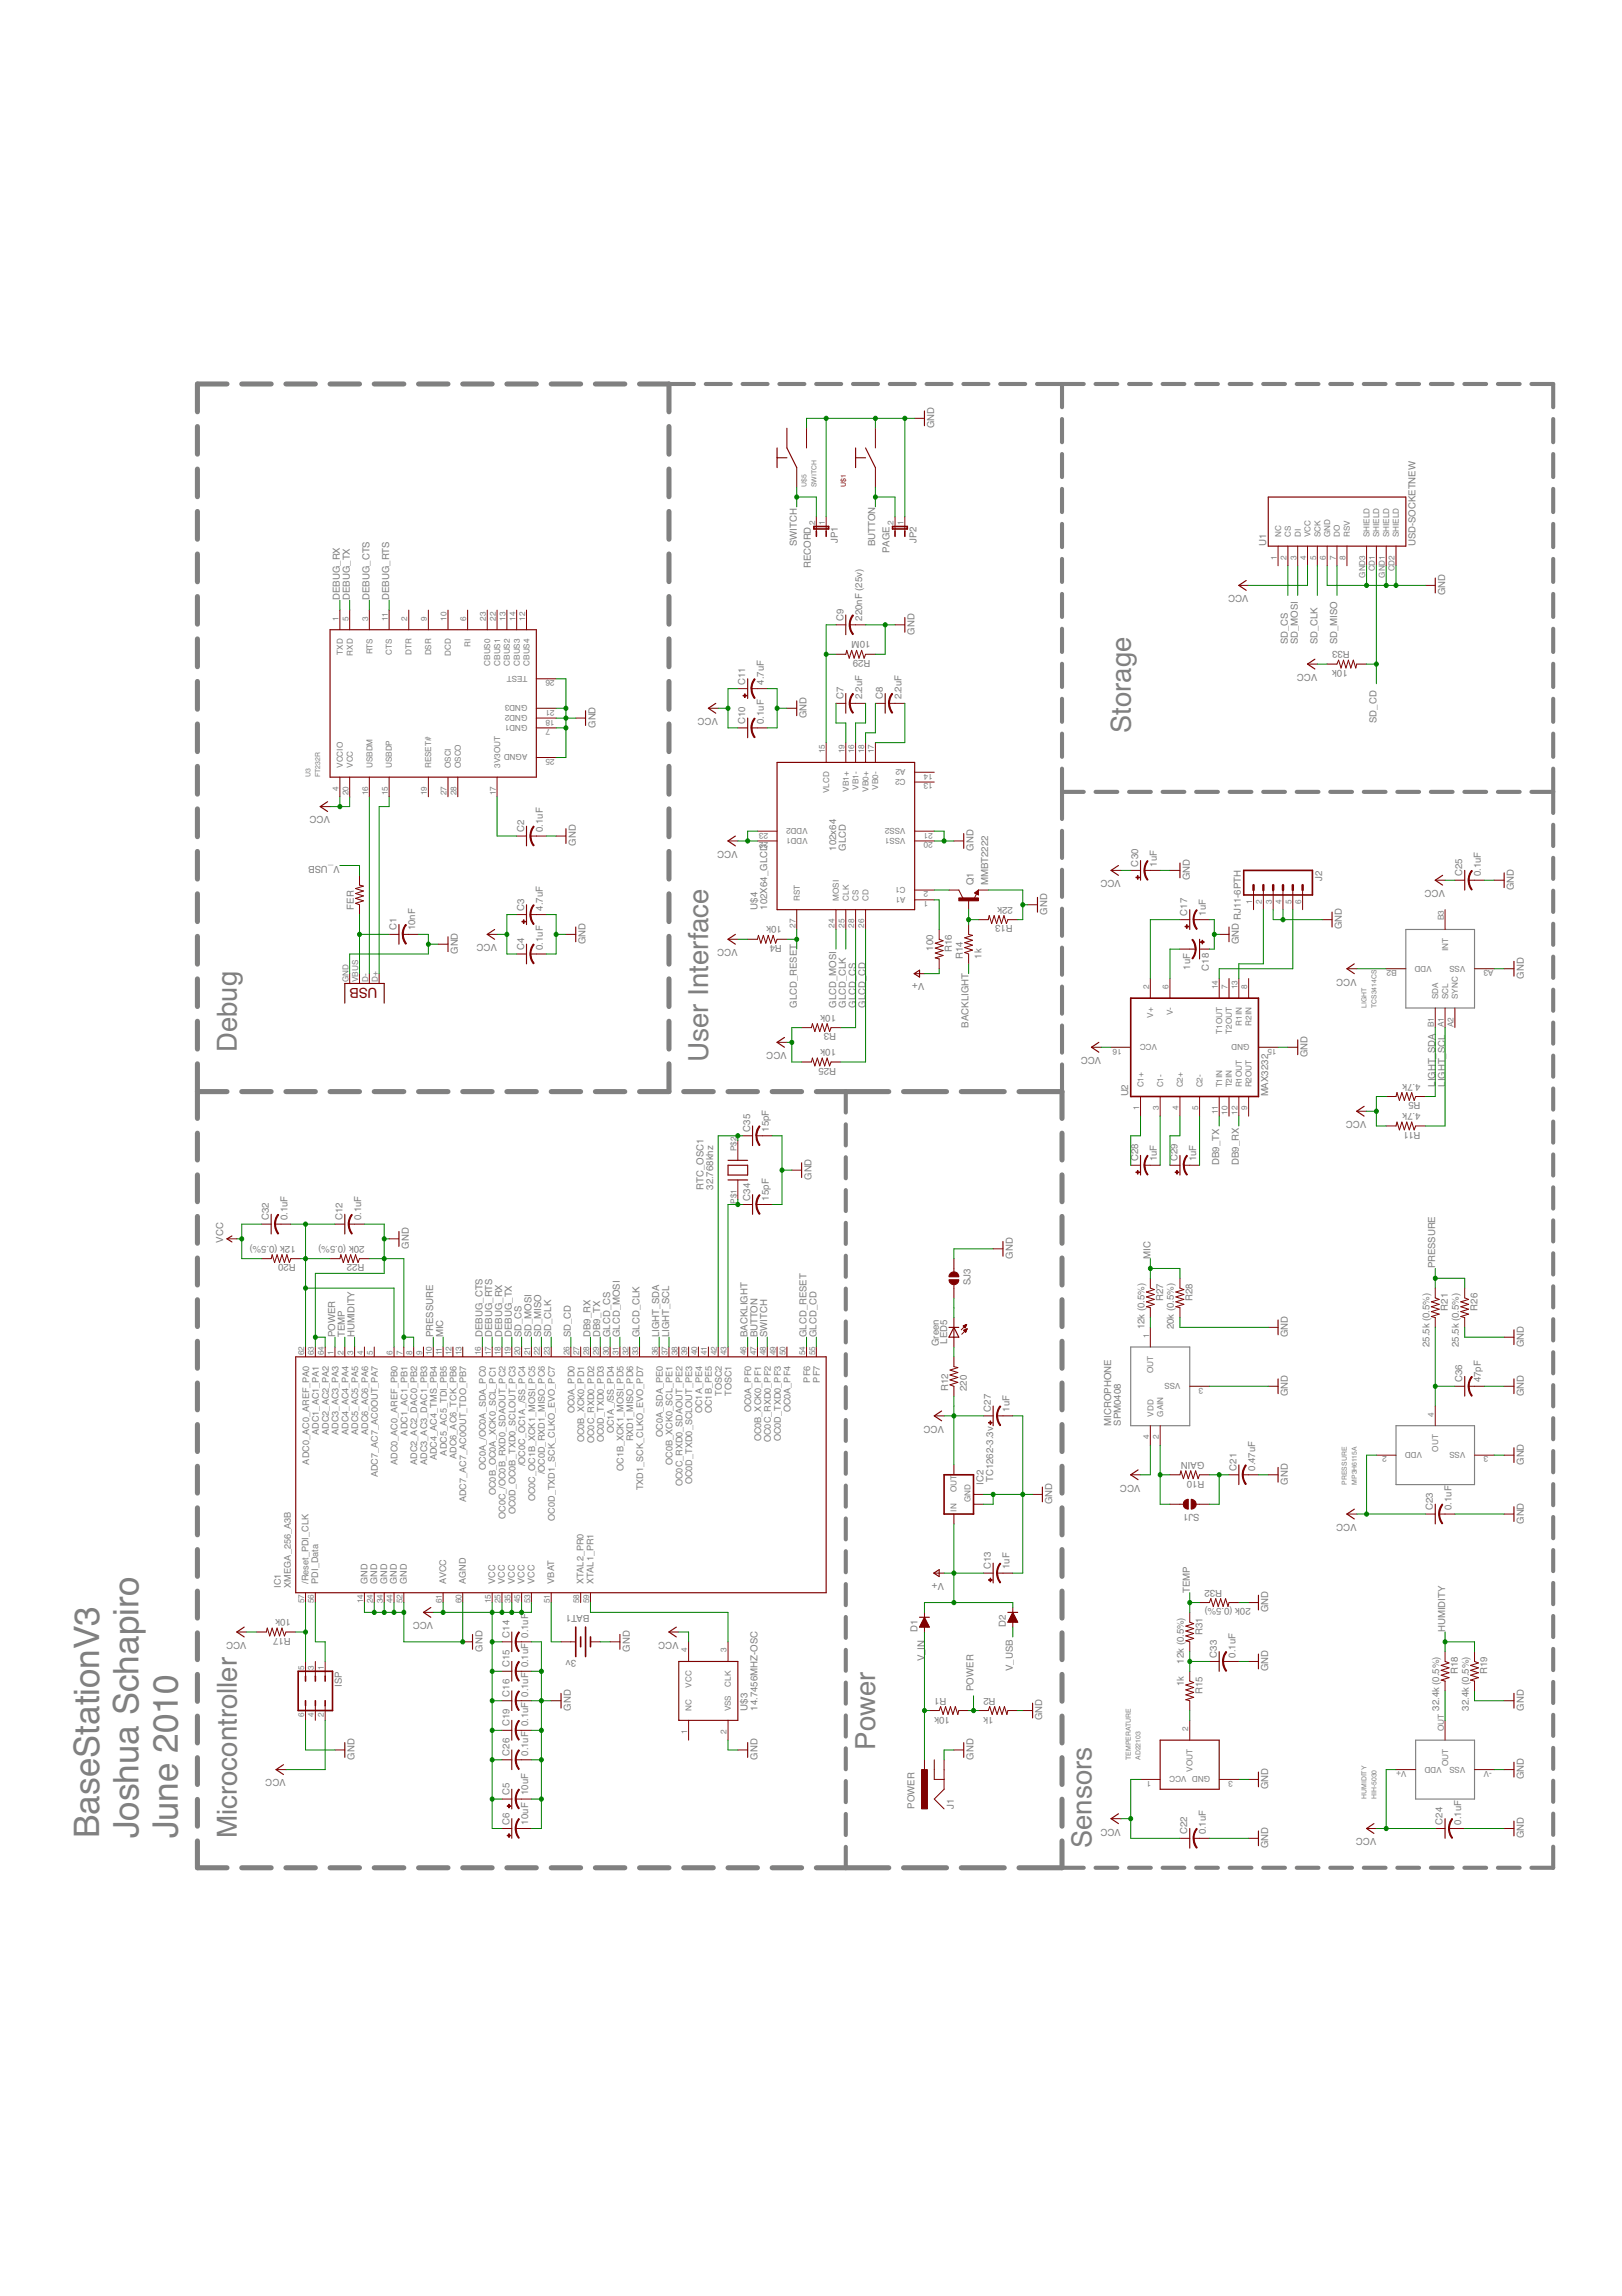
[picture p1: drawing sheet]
<svg xmlns="http://www.w3.org/2000/svg" width="210mm" height="297mm" viewBox="0 0 210 297" stroke-linecap="round" stroke-linejoin="round" font-family="sans-serif">
<defs><g id="words">
<g font-size="4.6" fill="#808080">
<text x="12.8" y="237.8" transform="rotate(-90 12.8 237.8)">BaseStationV3</text>
<text x="17.9" y="237.8" transform="rotate(-90 17.9 237.8)">Joshua Schapiro</text>
<text x="23" y="237.8" transform="rotate(-90 23 237.8)">June 2010</text>
</g>
<g font-size="3.6" fill="#808080">
<text x="146.3" y="94.8" transform="rotate(-90 146.3 94.8)">Storage</text>
<text x="30.6" y="136.1" transform="rotate(-90 30.6 136.1)">Debug</text>
<text x="91.7" y="137.4" transform="rotate(-90 91.7 137.4)">User Interface</text>
<text x="113.3" y="226.4" transform="rotate(-90 113.3 226.4)">Power</text>
<text x="30.6" y="237.8" transform="rotate(-90 30.6 237.8)">Microcontroller</text>
<text x="141.2" y="239.1" transform="rotate(-90 141.2 239.1)">Sensors</text>
</g>
<text font-size="1.8" fill="#800000" x="48.9" y="127.9" transform="rotate(-180 48.9 127.9)">USB</text>
<g font-size="1.2" fill="#808080">
<text x="120.9" y="55.4" transform="rotate(-90 120.9 55.4)">GND</text>
<text x="103.1" y="70.7" transform="rotate(-90 103.1 70.7)">SWITCH</text>
<text x="108.4" y="70.3" transform="rotate(-90 108.4 70.3)">JP1</text>
<text x="113.3" y="70.7" transform="rotate(-90 113.3 70.7)">BUTTON</text>
<text x="115.1" y="71.5" transform="rotate(-90 115.1 71.5)">PAGE</text>
<text x="118.6" y="70.3" transform="rotate(-90 118.6 70.3)">JP2</text>
<text x="163.9" y="70.7" transform="rotate(-90 163.9 70.7)">U1</text>
<text x="183.2" y="70.7" transform="rotate(-90 183.2 70.7)">USD-SOCKETNEW</text>
<text x="44" y="77.7" transform="rotate(-90 44 77.7)">DEBUG_RX</text>
<text x="45.3" y="77.7" transform="rotate(-90 45.3 77.7)">DEBUG_TX</text>
<text x="47.8" y="77.7" transform="rotate(-90 47.8 77.7)">DEBUG_CTS</text>
<text x="50.3" y="77.7" transform="rotate(-90 50.3 77.7)">DEBUG_RTS</text>
<text x="104.9" y="73.5" transform="rotate(-90 104.9 73.5)">RECORD</text>
<text x="161.6" y="77" transform="rotate(-180 161.6 77)">VCC</text>
<text x="187" y="77" transform="rotate(-90 187 77)">GND</text>
<text x="109.1" y="80.3" transform="rotate(-90 109.1 80.3)">C9</text>
<text x="111.6" y="80.3" transform="rotate(-90 111.6 80.3)">220nF (25v)</text>
<text x="112.6" y="83" transform="rotate(-180 112.6 83)">10M</text>
<text x="118.4" y="82.1" transform="rotate(-90 118.4 82.1)">GND</text>
<text x="166.7" y="83.4" transform="rotate(-90 166.7 83.4)">SD_CS</text>
<text x="167.9" y="83.4" transform="rotate(-90 167.9 83.4)">SD_MOSI</text>
<text x="170.5" y="83.4" transform="rotate(-90 170.5 83.4)">SD_CLK</text>
<text x="173" y="83.4" transform="rotate(-90 173 83.4)">SD_MISO</text>
<text x="96.4" y="88.6" transform="rotate(-90 96.4 88.6)">C11</text>
<text x="98.8" y="88.6" transform="rotate(-90 98.8 88.6)">4.7uF</text>
<text x="112.6" y="85.4" transform="rotate(-180 112.6 85.4)">R29</text>
<text x="170.5" y="87.2" transform="rotate(-180 170.5 87.2)">VCC</text>
<text x="174.4" y="86.7" transform="rotate(-180 174.4 86.7)">10k</text>
<text x="174.7" y="84.3" transform="rotate(-180 174.7 84.3)">R33</text>
<text x="77" y="94.2" transform="rotate(-90 77 94.2)">GND</text>
<text x="92.9" y="92.9" transform="rotate(-180 92.9 92.9)">VCC</text>
<text x="96.4" y="93.7" transform="rotate(-90 96.4 93.7)">C10</text>
<text x="98.8" y="93.7" transform="rotate(-90 98.8 93.7)">0.1uF</text>
<text x="104.4" y="92.9" transform="rotate(-90 104.4 92.9)">GND</text>
<text x="109.1" y="90.5" transform="rotate(-90 109.1 90.5)">C7</text>
<text x="111.6" y="90.5" transform="rotate(-90 111.6 90.5)">2.2uF</text>
<text x="114.2" y="90.5" transform="rotate(-90 114.2 90.5)">C8</text>
<text x="116.6" y="90.5" transform="rotate(-90 116.6 90.5)">2.2uF</text>
<text x="178.1" y="93.5" transform="rotate(-90 178.1 93.5)">SD_CD</text>
<text x="42.7" y="105.6" transform="rotate(-180 42.7 105.6)">VCC</text>
<text x="67.8" y="107.7" transform="rotate(-90 67.8 107.7)">C2</text>
<text x="70.2" y="107.7" transform="rotate(-90 70.2 107.7)">0.1uF</text>
<text x="44" y="112" transform="rotate(-180 44 112)">V_USB</text>
<text x="74.5" y="109.4" transform="rotate(-90 74.5 109.4)">GND</text>
<text x="95.5" y="110.1" transform="rotate(-180 95.5 110.1)">VCC</text>
<text x="108.2" y="110.1" transform="rotate(-90 108.2 110.1)">102x64</text>
<text x="109.5" y="110.1" transform="rotate(-90 109.5 110.1)">GLCD</text>
<text x="126" y="110.1" transform="rotate(-90 126 110.1)">GND</text>
<text x="145.1" y="113.9" transform="rotate(-180 145.1 113.9)">VCC</text>
<text x="147.3" y="112.1" transform="rotate(-90 147.3 112.1)">C30</text>
<text x="149.7" y="112.1" transform="rotate(-90 149.7 112.1)">1uF</text>
<text x="154" y="113.9" transform="rotate(-90 154 113.9)">GND</text>
<text x="171.1" y="113.9" transform="rotate(-90 171.1 113.9)">J2</text>
<text x="189.2" y="113.4" transform="rotate(-90 189.2 113.4)">C25</text>
<text x="191.7" y="113.4" transform="rotate(-90 191.7 113.4)">0.1uF</text>
<text x="45.8" y="117.7" transform="rotate(-90 45.8 117.7)">FER</text>
<text x="67.8" y="117.8" transform="rotate(-90 67.8 117.8)">C3</text>
<text x="70.2" y="117.8" transform="rotate(-90 70.2 117.8)">4.7uF</text>
<text x="98" y="117.7" transform="rotate(-90 98 117.7)">U$4</text>
<text x="99.3" y="117.7" transform="rotate(-90 99.3 117.7)">102X64_GLCD</text>
<text x="101.2" y="119.9" transform="rotate(-180 101.2 119.9)">10k</text>
<text x="126" y="114.5" transform="rotate(-90 126 114.5)">Q1</text>
<text x="127.9" y="114.5" transform="rotate(-90 127.9 114.5)">MMBT2222</text>
<text x="131.1" y="117.3" transform="rotate(-180 131.1 117.3)">22k</text>
<text x="131.1" y="119.7" transform="rotate(-180 131.1 119.7)">R13</text>
<text x="135.5" y="118.3" transform="rotate(-90 135.5 118.3)">GND</text>
<text x="153.6" y="118.5" transform="rotate(-90 153.6 118.5)">C17</text>
<text x="156.1" y="118.5" transform="rotate(-90 156.1 118.5)">1uF</text>
<text x="187" y="115.2" transform="rotate(-180 187 115.2)">VCC</text>
<text x="195.9" y="115.2" transform="rotate(-90 195.9 115.2)">GND</text>
<text x="51.3" y="120.4" transform="rotate(-90 51.3 120.4)">C1</text>
<text x="53.7" y="120.4" transform="rotate(-90 53.7 120.4)">10nF</text>
<text x="59.2" y="123.4" transform="rotate(-90 59.2 123.4)">GND</text>
<text x="64.3" y="122.1" transform="rotate(-180 64.3 122.1)">VCC</text>
<text x="67.8" y="122.9" transform="rotate(-90 67.8 122.9)">C4</text>
<text x="70.2" y="122.9" transform="rotate(-90 70.2 122.9)">0.1uF</text>
<text x="75.8" y="122.1" transform="rotate(-90 75.8 122.1)">GND</text>
<text x="95.5" y="122.8" transform="rotate(-180 95.5 122.8)">VCC</text>
<text x="101.2" y="122.3" transform="rotate(-180 101.2 122.3)">R4</text>
<text x="120.8" y="123" transform="rotate(-90 120.8 123)">100</text>
<text x="123.2" y="123.2" transform="rotate(-90 123.2 123.2)">R16</text>
<text x="124.6" y="124.1" transform="rotate(-90 124.6 124.1)">R14</text>
<text x="127" y="124.1" transform="rotate(-90 127 124.1)">1k</text>
<text x="154" y="125.4" transform="rotate(-90 154 125.4)">1uF</text>
<text x="156.4" y="125.6" transform="rotate(-90 156.4 125.6)">C18</text>
<text x="160.3" y="122.1" transform="rotate(-90 160.3 122.1)">GND RJ11-6PTH</text>
<text x="173.7" y="120.2" transform="rotate(-90 173.7 120.2)">GND</text>
<text x="103.1" y="130.4" transform="rotate(-90 103.1 130.4)">GLCD_RESET</text>
<text x="108.2" y="130.4" transform="rotate(-90 108.2 130.4)">GLCD_MOSI</text>
<text x="108.2" y="131.3" transform="rotate(-180 108.2 131.3)">10k</text>
<text x="109.5" y="130.4" transform="rotate(-90 109.5 130.4)">GLCD_CLK</text>
<text x="110.7" y="130.4" transform="rotate(-90 110.7 130.4)">GLCD_CS</text>
<text x="112" y="130.4" transform="rotate(-90 112 130.4)">GLCD_CD</text>
<text x="119.6" y="127.2" transform="rotate(-180 119.6 127.2)">V+</text>
<text x="175.6" y="126.6" transform="rotate(-180 175.6 126.6)">VCC</text>
<text x="197.2" y="126.6" transform="rotate(-90 197.2 126.6)">GND</text>
<text x="101.8" y="136.1" transform="rotate(-180 101.8 136.1)">VCC</text>
<text x="108.2" y="135.7" transform="rotate(-180 108.2 135.7)">10k</text>
<text x="108.2" y="133.7" transform="rotate(-180 108.2 133.7)">R3</text>
<text x="125.4" y="133" transform="rotate(-90 125.4 133)">BACKLIGHT</text>
<text x="142.5" y="136.8" transform="rotate(-180 142.5 136.8)">VCC</text>
<text x="169.2" y="136.8" transform="rotate(-90 169.2 136.8)">GND</text>
<text x="108.2" y="138.2" transform="rotate(-180 108.2 138.2)">R25</text>
<text x="146" y="141.9" transform="rotate(-90 146 141.9)">U2</text>
<text x="164.1" y="141.9" transform="rotate(-90 164.1 141.9)">MAX3232</text>
<text x="183.8" y="140.2" transform="rotate(-180 183.8 140.2)">4.7k</text>
<text x="183.8" y="142.6" transform="rotate(-180 183.8 142.6)">R5</text>
<text x="185.7" y="140.6" transform="rotate(-90 185.7 140.6)">LIGHT_SDA</text>
<text x="187" y="140.6" transform="rotate(-90 187 140.6)">LIGHT_SCL</text>
<text x="97.1" y="146.4" transform="rotate(-90 97.1 146.4)">C35</text>
<text x="99.5" y="146.4" transform="rotate(-90 99.5 146.4)">15pF</text>
<text x="176.8" y="145" transform="rotate(-180 176.8 145)">VCC</text>
<text x="183.8" y="144" transform="rotate(-180 183.8 144)">4.7k</text>
<text x="183.8" y="146.4" transform="rotate(-180 183.8 146.4)">R11</text>
<text x="91" y="153.9" transform="rotate(-90 91 153.9)">RTC_OSC1</text>
<text x="92.3" y="153.9" transform="rotate(-90 92.3 153.9)">32.768khz</text>
<text x="97.1" y="155.3" transform="rotate(-90 97.1 155.3)">C34</text>
<text x="99.5" y="155.3" transform="rotate(-90 99.5 155.3)">15pF</text>
<text x="105" y="152.7" transform="rotate(-90 105 152.7)">GND</text>
<text x="147.3" y="150.2" transform="rotate(-90 147.3 150.2)">C28</text>
<text x="149.7" y="150.2" transform="rotate(-90 149.7 150.2)">1uF</text>
<text x="152.4" y="150.2" transform="rotate(-90 152.4 150.2)">C29</text>
<text x="154.8" y="150.2" transform="rotate(-90 154.8 150.2)">1uF</text>
<text x="157.8" y="150.7" transform="rotate(-90 157.8 150.7)">DB9_TX</text>
<text x="160.3" y="150.7" transform="rotate(-90 160.3 150.7)">DB9_RX</text>
<text x="28.9" y="160.8" transform="rotate(-90 28.9 160.8)">VCC</text>
<text x="34.8" y="157.9" transform="rotate(-90 34.8 157.9)">C32</text>
<text x="37.2" y="157.9" transform="rotate(-90 37.2 157.9)">0.1uF</text>
<text x="38.3" y="161.2" transform="rotate(-180 38.3 161.2)">12k (0.5%)</text>
<text x="44.3" y="157.9" transform="rotate(-90 44.3 157.9)">C12</text>
<text x="46.7" y="157.9" transform="rotate(-90 46.7 157.9)">0.1uF</text>
<text x="47.2" y="161.2" transform="rotate(-180 47.2 161.2)">20k (0.5%)</text>
<text x="52.9" y="161.6" transform="rotate(-90 52.9 161.6)">GND</text>
<text x="38.3" y="163.6" transform="rotate(-180 38.3 163.6)">R20</text>
<text x="47.2" y="163.6" transform="rotate(-180 47.2 163.6)">R22</text>
<text x="125.6" y="166.2" transform="rotate(-90 125.6 166.2)">SJ3</text>
<text x="131.1" y="162.8" transform="rotate(-90 131.1 162.8)">GND</text>
<text x="148.9" y="162.8" transform="rotate(-90 148.9 162.8)">MIC</text>
<text x="185.7" y="164.1" transform="rotate(-90 185.7 164.1)">PRESSURE</text>
<text x="43.4" y="173" transform="rotate(-90 43.4 173)">POWER</text>
<text x="44.6" y="173" transform="rotate(-90 44.6 173)">TEMP</text>
<text x="45.9" y="173" transform="rotate(-90 45.9 173)">HUMIDITY</text>
<text x="56.1" y="173" transform="rotate(-90 56.1 173)">PRESSURE</text>
<text x="57.3" y="173" transform="rotate(-90 57.3 173)">MIC</text>
<text x="62.4" y="173" transform="rotate(-90 62.4 173)">DEBUG_CTS</text>
<text x="63.7" y="173" transform="rotate(-90 63.7 173)">DEBUG_RTS</text>
<text x="65" y="173" transform="rotate(-90 65 173)">DEBUG_RX</text>
<text x="66.2" y="173" transform="rotate(-90 66.2 173)">DEBUG_TX</text>
<text x="67.5" y="173" transform="rotate(-90 67.5 173)">SD_CS</text>
<text x="68.8" y="173" transform="rotate(-90 68.8 173)">SD_MOSI</text>
<text x="70.1" y="173" transform="rotate(-90 70.1 173)">SD_MISO</text>
<text x="71.3" y="173" transform="rotate(-90 71.3 173)">SD_CLK</text>
<text x="73.9" y="173" transform="rotate(-90 73.9 173)">SD_CD</text>
<text x="76.4" y="173" transform="rotate(-90 76.4 173)">DB9_RX</text>
<text x="77.7" y="173" transform="rotate(-90 77.7 173)">DB9_TX</text>
<text x="79" y="173" transform="rotate(-90 79 173)">GLCD_CS</text>
<text x="80.2" y="173" transform="rotate(-90 80.2 173)">GLCD_MOSI</text>
<text x="82.8" y="173" transform="rotate(-90 82.8 173)">GLCD_CLK</text>
<text x="85.3" y="173" transform="rotate(-90 85.3 173)">LIGHT_SDA</text>
<text x="86.6" y="173" transform="rotate(-90 86.6 173)">LIGHT_SCL</text>
<text x="96.7" y="173" transform="rotate(-90 96.7 173)">BACKLIGHT</text>
<text x="98" y="173" transform="rotate(-90 98 173)">BUTTON</text>
<text x="99.3" y="173" transform="rotate(-90 99.3 173)">SWITCH</text>
<text x="104.4" y="173" transform="rotate(-90 104.4 173)">GLCD_RESET</text>
<text x="105.6" y="173" transform="rotate(-90 105.6 173)">GLCD_CD</text>
<text x="122.6" y="173.8" transform="rotate(-90 122.6 173.8)">LED5</text>
<text x="148.1" y="172" transform="rotate(-90 148.1 172)">12k (0.5%)</text>
<text x="150.5" y="168.3" transform="rotate(-90 150.5 168.3)">R27</text>
<text x="151.9" y="172" transform="rotate(-90 151.9 172)">20k (0.5%)</text>
<text x="154.3" y="168.3" transform="rotate(-90 154.3 168.3)">R28</text>
<text x="166.7" y="173" transform="rotate(-90 166.7 173)">GND</text>
<text x="187.4" y="169.6" transform="rotate(-90 187.4 169.6)">R21</text>
<text x="191.2" y="169.6" transform="rotate(-90 191.2 169.6)">R26</text>
<text x="104.8" y="178.9" transform="rotate(-90 104.8 178.9)">PF6</text>
<text x="106.1" y="178.9" transform="rotate(-90 106.1 178.9)">PF7</text>
<text x="121.5" y="174.2" transform="rotate(-90 121.5 174.2)">Green</text>
<text x="122.7" y="180" transform="rotate(-90 122.7 180)">R12</text>
<text x="125.1" y="180" transform="rotate(-90 125.1 180)">220</text>
<text x="185" y="174.3" transform="rotate(-90 185 174.3)">25.5k (0.5%)</text>
<text x="188.8" y="174.3" transform="rotate(-90 188.8 174.3)">25.5k (0.5%)</text>
<text x="189.2" y="178.8" transform="rotate(-90 189.2 178.8)">C36</text>
<text x="191.7" y="178.8" transform="rotate(-90 191.7 178.8)">47pF</text>
<text x="197.2" y="174.3" transform="rotate(-90 197.2 174.3)">GND</text>
<text x="41.3" y="185.6" transform="rotate(-90 41.3 185.6)">ADC1_AC1_PA1</text>
<text x="42.5" y="185.6" transform="rotate(-90 42.5 185.6)">ADC2_AC2_PA2</text>
<text x="43.8" y="185.6" transform="rotate(-90 43.8 185.6)">ADC3_AC3_PA3</text>
<text x="45.1" y="185.6" transform="rotate(-90 45.1 185.6)">ADC4_AC4_PA4</text>
<text x="46.4" y="185.6" transform="rotate(-90 46.4 185.6)">ADC5_AC5_PA5</text>
<text x="47.6" y="185.6" transform="rotate(-90 47.6 185.6)">ADC6_AC6_PA6</text>
<text x="52.7" y="185.7" transform="rotate(-90 52.7 185.7)">ADC1_AC1_PB1</text>
<text x="74.3" y="182.9" transform="rotate(-90 74.3 182.9)">OC0A_PD0</text>
<text x="79.4" y="185.4" transform="rotate(-90 79.4 185.4)">OC1A_/SS_PD4</text>
<text x="85.8" y="185.9" transform="rotate(-90 85.8 185.9)">OC0A_SDA_PE0</text>
<text x="90.9" y="182.8" transform="rotate(-90 90.9 182.8)">OC1A_PE4</text>
<text x="92.1" y="182.8" transform="rotate(-90 92.1 182.8)">OC1B_PE5</text>
<text x="93.4" y="180.6" transform="rotate(-90 93.4 180.6)">TOSC2</text>
<text x="94.7" y="180.6" transform="rotate(-90 94.7 180.6)">TOSC1</text>
<text x="97.2" y="182.7" transform="rotate(-90 97.2 182.7)">OC0A_PF0</text>
<text x="102.3" y="182.7" transform="rotate(-90 102.3 182.7)">OC0A_PF4</text>
<text x="122.2" y="184.4" transform="rotate(-180 122.2 184.4)">VCC</text>
<text x="128.2" y="182.7" transform="rotate(-90 128.2 182.7)">C27</text>
<text x="130.6" y="182.7" transform="rotate(-90 130.6 182.7)">1uF</text>
<text x="143.8" y="184.4" transform="rotate(-90 143.8 184.4)">MICROPHONE</text>
<text x="145.1" y="184.4" transform="rotate(-90 145.1 184.4)">SPM0408</text>
<text x="166.7" y="180.6" transform="rotate(-90 166.7 180.6)">GND</text>
<text x="197.2" y="180.6" transform="rotate(-90 197.2 180.6)">GND</text>
<text x="40" y="189.5" transform="rotate(-90 40 189.5)">ADC0_AC0_AREF_PA0</text>
<text x="48.9" y="191.1" transform="rotate(-90 48.9 191.1)">ADC7_AC7_AC0OUT_PA7</text>
<text x="51.4" y="189.6" transform="rotate(-90 51.4 189.6)">ADC0_AC0_AREF_PB0</text>
<text x="54" y="189.5" transform="rotate(-90 54 189.5)">ADC2_AC2_DAC0_PB2</text>
<text x="55.3" y="189.5" transform="rotate(-90 55.3 189.5)">ADC3_AC3_DAC1_PB3</text>
<text x="56.5" y="188.9" transform="rotate(-90 56.5 188.9)">ADC4_AC4_TMS_PB4</text>
<text x="57.8" y="188.3" transform="rotate(-90 57.8 188.3)">ADC5_AC5_TDI_PB5</text>
<text x="59.1" y="188.8" transform="rotate(-90 59.1 188.8)">ADC6_AC6_TCK_PB6</text>
<text x="62.9" y="190.2" transform="rotate(-90 62.9 190.2)">OC0A_/OC0A_SDA_PC0</text>
<text x="68" y="189.7" transform="rotate(-90 68 189.7)">/OC0C_OC1A_/SS_PC4</text>
<text x="70.5" y="190.7" transform="rotate(-90 70.5 190.7)">/OC0D_RXD1_MISO_PC6</text>
<text x="75.6" y="186.6" transform="rotate(-90 75.6 186.6)">OC0B_XCK0_PD1</text>
<text x="76.9" y="186.7" transform="rotate(-90 76.9 186.7)">OC0C_RXD0_PD2</text>
<text x="78.1" y="186.6" transform="rotate(-90 78.1 186.6)">OC0D_TXD0_PD3</text>
<text x="80.7" y="190.3" transform="rotate(-90 80.7 190.3)">OC1B_XCK1_MOSI_PD5</text>
<text x="82" y="186.5" transform="rotate(-90 82 186.5)">RXD1_MISO_PD6</text>
<text x="87" y="189.5" transform="rotate(-90 87 189.5)">OC0B_XCK0_SCL_PE1</text>
<text x="98.5" y="186.5" transform="rotate(-90 98.5 186.5)">OC0B_XCK0_PF1</text>
<text x="99.8" y="186.6" transform="rotate(-90 99.8 186.6)">OC0C_RXD0_PF2</text>
<text x="101" y="186.5" transform="rotate(-90 101 186.5)">OC0D_TXD0_PF3</text>
<text x="128.5" y="191.7" transform="rotate(-90 128.5 191.7)">TC1262-3.3v</text>
<text x="155.9" y="189.1" transform="rotate(-180 155.9 189.1)">GAIN</text>
<text x="155.9" y="191.5" transform="rotate(-180 155.9 191.5)">R10</text>
<text x="160" y="190.3" transform="rotate(-90 160 190.3)">C21</text>
<text x="162.4" y="190.3" transform="rotate(-90 162.4 190.3)">0.47uF</text>
<text x="197.2" y="189.5" transform="rotate(-90 197.2 189.5)">GND</text>
<text x="60.3" y="194.4" transform="rotate(-90 60.3 194.4)">ADC7_AC7_AC0OUT_TDO_PB7</text>
<text x="64.2" y="193.4" transform="rotate(-90 64.2 193.4)">OC0B_OC0A_XCK0_SCL_PC1</text>
<text x="65.4" y="196.5" transform="rotate(-90 65.4 196.5)">OC0C_/OC0B_RXD0_SDAOUT_PC2</text>
<text x="66.7" y="195.9" transform="rotate(-90 66.7 195.9)">OC0D_OC0B_TXD0_SCLOUT_PC3</text>
<text x="69.2" y="194.2" transform="rotate(-90 69.2 194.2)">OC0C_OC1B_XCK1_MOSI_PC5</text>
<text x="71.8" y="196.7" transform="rotate(-90 71.8 196.7)">OC0D_TXD1_SCK_CLKO_EVO_PC7</text>
<text x="83.2" y="192.8" transform="rotate(-90 83.2 192.8)">TXD1_SCK_CLKO_EVO_PD7</text>
<text x="88.3" y="192.3" transform="rotate(-90 88.3 192.3)">OC0C_RXD0_SDAOUT_PE2</text>
<text x="89.6" y="192" transform="rotate(-90 89.6 192)">OC0D_TXD0_SCLOUT_PE3</text>
<text x="127.3" y="192.1" transform="rotate(-90 127.3 192.1)">IC2</text>
<text x="136.2" y="194.6" transform="rotate(-90 136.2 194.6)">GND</text>
<text x="147.6" y="192.1" transform="rotate(-180 147.6 192.1)">VCC</text>
<text x="155.2" y="195.9" transform="rotate(-180 155.2 195.9)">SJ1</text>
<text x="166.7" y="192.1" transform="rotate(-90 166.7 192.1)">GND</text>
<text x="175.6" y="197.2" transform="rotate(-180 175.6 197.2)">VCC</text>
<text x="185.4" y="195.4" transform="rotate(-90 185.4 195.4)">C23</text>
<text x="187.8" y="195.4" transform="rotate(-90 187.8 195.4)">0.1uF</text>
<text x="197.2" y="197.2" transform="rotate(-90 197.2 197.2)">GND</text>
<text x="128.2" y="203" transform="rotate(-90 128.2 203)">C13</text>
<text x="130.6" y="203" transform="rotate(-90 130.6 203)">1uF</text>
<text x="36.4" y="205.4" transform="rotate(-90 36.4 205.4)">IC1</text>
<text x="37.6" y="205.4" transform="rotate(-90 37.6 205.4)">XMEGA_256_A3B</text>
<text x="37.6" y="209.5" transform="rotate(-180 37.6 209.5)">10k</text>
<text x="39.9" y="204.9" transform="rotate(-90 39.9 204.9)">/Reset_PDI_CLK</text>
<text x="41.2" y="204.9" transform="rotate(-90 41.2 204.9)">PDI_Data</text>
<text x="47.5" y="204.9" transform="rotate(-90 47.5 204.9)">GND</text>
<text x="48.8" y="204.9" transform="rotate(-90 48.8 204.9)">GND</text>
<text x="50.1" y="204.9" transform="rotate(-90 50.1 204.9)">GND</text>
<text x="51.4" y="204.9" transform="rotate(-90 51.4 204.9)">GND</text>
<text x="52.6" y="204.9" transform="rotate(-90 52.6 204.9)">GND</text>
<text x="56.1" y="209.9" transform="rotate(-180 56.1 209.9)">VCC</text>
<text x="57.7" y="204.9" transform="rotate(-90 57.7 204.9)">AVCC</text>
<text x="60.3" y="204.9" transform="rotate(-90 60.3 204.9)">AGND</text>
<text x="64.1" y="204.9" transform="rotate(-90 64.1 204.9)">VCC</text>
<text x="65.3" y="204.9" transform="rotate(-90 65.3 204.9)">VCC</text>
<text x="66.6" y="204.9" transform="rotate(-90 66.6 204.9)">VCC</text>
<text x="67.9" y="204.9" transform="rotate(-90 67.9 204.9)">VCC</text>
<text x="69.2" y="204.9" transform="rotate(-90 69.2 204.9)">VCC</text>
<text x="71.7" y="204.9" transform="rotate(-90 71.7 204.9)">VBAT</text>
<text x="75.5" y="204.9" transform="rotate(-90 75.5 204.9)">XTAL2_PR0</text>
<text x="76.3" y="209" transform="rotate(-180 76.3 209)">BAT1</text>
<text x="76.8" y="204.9" transform="rotate(-90 76.8 204.9)">XTAL1_PR1</text>
<text x="122.2" y="204.8" transform="rotate(-180 122.2 204.8)">V+</text>
<text x="154" y="206.1" transform="rotate(-90 154 206.1)">TEMP</text>
<text x="158.2" y="205.7" transform="rotate(-180 158.2 205.7)">R32</text>
<text x="161.9" y="208.1" transform="rotate(-180 161.9 208.1)">20k (0.5%)</text>
<text x="164.1" y="208.6" transform="rotate(-90 164.1 208.6)">GND</text>
<text x="31.9" y="212.4" transform="rotate(-180 31.9 212.4)">VCC</text>
<text x="37.6" y="211.9" transform="rotate(-180 37.6 211.9)">R17</text>
<text x="62.4" y="213.7" transform="rotate(-90 62.4 213.7)">GND</text>
<text x="65.9" y="215.7" transform="rotate(-90 65.9 215.7)">C15</text>
<text x="65.9" y="211.9" transform="rotate(-90 65.9 211.9)">C14</text>
<text x="74.5" y="214.7" transform="rotate(-180 74.5 214.7)">3v</text>
<text x="81.5" y="213.7" transform="rotate(-90 81.5 213.7)">GND</text>
<text x="87.8" y="212.4" transform="rotate(-180 87.8 212.4)">VCC</text>
<text x="118.7" y="211.1" transform="rotate(-90 118.7 211.1)">D1</text>
<text x="119.6" y="214.9" transform="rotate(-90 119.6 214.9)">V_IN</text>
<text x="130.2" y="210.5" transform="rotate(-90 130.2 210.5)">D2</text>
<text x="153.2" y="215.2" transform="rotate(-90 153.2 215.2)">12k (0.5%)</text>
<text x="155.6" y="211.5" transform="rotate(-90 155.6 211.5)">R31</text>
<text x="157.5" y="214.4" transform="rotate(-90 157.5 214.4)">C33</text>
<text x="159.9" y="214.4" transform="rotate(-90 159.9 214.4)">0.1uF</text>
<text x="187" y="211.1" transform="rotate(-90 187 211.1)">HUMIDITY</text>
<text x="44.2" y="218.2" transform="rotate(-90 44.2 218.2)">ISP</text>
<text x="65.9" y="219.5" transform="rotate(-90 65.9 219.5)">C16</text>
<text x="73.9" y="221.3" transform="rotate(-90 73.9 221.3)">GND</text>
<text x="96.7" y="221.3" transform="rotate(-90 96.7 221.3)">U$3</text>
<text x="98" y="221.3" transform="rotate(-90 98 221.3)">14.7456MHZ-OSC</text>
<text x="122.5" y="219.7" transform="rotate(-180 122.5 219.7)">R1</text>
<text x="126" y="218.8" transform="rotate(-90 126 218.8)">POWER</text>
<text x="128.8" y="219.7" transform="rotate(-180 128.8 219.7)">R2</text>
<text x="131.1" y="216.2" transform="rotate(-90 131.1 216.2)">V_USB</text>
<text x="153.2" y="218.2" transform="rotate(-90 153.2 218.2)">1k</text>
<text x="155.6" y="219.1" transform="rotate(-90 155.6 219.1)">R15</text>
<text x="164.1" y="216.2" transform="rotate(-90 164.1 216.2)">GND</text>
<text x="186.2" y="221.3" transform="rotate(-90 186.2 221.3)">32.4k (0.5%)</text>
<text x="188.7" y="216.6" transform="rotate(-90 188.7 216.6)">R18</text>
<text x="190.1" y="221.3" transform="rotate(-90 190.1 221.3)">32.4k (0.5%)</text>
<text x="192.5" y="216.6" transform="rotate(-90 192.5 216.6)">R19</text>
<text x="197.2" y="221.3" transform="rotate(-90 197.2 221.3)">GND</text>
<text x="45.9" y="227.7" transform="rotate(-90 45.9 227.7)">GND</text>
<text x="65.9" y="227.2" transform="rotate(-90 65.9 227.2)">C26</text>
<text x="65.9" y="223.3" transform="rotate(-90 65.9 223.3)">C19</text>
<text x="68.3" y="227.2" transform="rotate(-90 68.3 227.2)">0.1uF 0.1uF 0.1uF 0.1uF 0.1uF</text>
<text x="98" y="227.7" transform="rotate(-90 98 227.7)">GND</text>
<text x="122.9" y="222.1" transform="rotate(-180 122.9 222.1)">10k</text>
<text x="126" y="227.7" transform="rotate(-90 126 227.7)">GND</text>
<text x="128.6" y="222.1" transform="rotate(-180 128.6 222.1)">1k</text>
<text x="134.9" y="222.6" transform="rotate(-90 134.9 222.6)">GND</text>
<text x="37" y="230.2" transform="rotate(-180 37 230.2)">VCC</text>
<text x="65.9" y="232.2" transform="rotate(-90 65.9 232.2)">C5</text>
<text x="68.3" y="232.2" transform="rotate(-90 68.3 232.2)">10uF</text>
<text x="164.1" y="231.5" transform="rotate(-90 164.1 231.5)">GND</text>
<text x="197.2" y="230.2" transform="rotate(-90 197.2 230.2)">GND</text>
<text x="65.9" y="236.1" transform="rotate(-90 65.9 236.1)">C6</text>
<text x="68.3" y="236.1" transform="rotate(-90 68.3 236.1)">10uF</text>
<text x="118.4" y="234" transform="rotate(-90 118.4 234)">POWER</text>
<text x="123.4" y="234" transform="rotate(-90 123.4 234)">J1</text>
<text x="145.1" y="236.6" transform="rotate(-180 145.1 236.6)">VCC</text>
<text x="153.6" y="237.3" transform="rotate(-90 153.6 237.3)">C22</text>
<text x="156.1" y="237.3" transform="rotate(-90 156.1 237.3)">0.1uF</text>
<text x="164.1" y="239.1" transform="rotate(-90 164.1 239.1)">GND</text>
<text x="178.1" y="237.8" transform="rotate(-180 178.1 237.8)">VCC</text>
<text x="186.7" y="236.1" transform="rotate(-90 186.7 236.1)">C24</text>
<text x="189.1" y="236.1" transform="rotate(-90 189.1 236.1)">0.1uF</text>
<text x="197.2" y="237.8" transform="rotate(-90 197.2 237.8)">GND</text>
</g>
<g font-size="1.1" fill="#808080">
<text x="105.5" y="67.9" transform="rotate(-90 105.5 67.9)">2</text>
<text x="106.7" y="67.9" transform="rotate(-90 106.7 67.9)">1</text>
<text x="115.6" y="67.9" transform="rotate(-90 115.6 67.9)">2</text>
<text x="116.9" y="67.9" transform="rotate(-90 116.9 67.9)">1</text>
<text x="165.8" y="69.5" transform="rotate(-90 165.8 69.5)">NC</text>
<text x="167.1" y="69.5" transform="rotate(-90 167.1 69.5)">CS</text>
<text x="168.3" y="69.5" transform="rotate(-90 168.3 69.5)">DI</text>
<text x="169.6" y="69.5" transform="rotate(-90 169.6 69.5)">VCC</text>
<text x="170.9" y="69.5" transform="rotate(-90 170.9 69.5)">SCK</text>
<text x="172.1" y="69.5" transform="rotate(-90 172.1 69.5)">GND</text>
<text x="173.4" y="69.5" transform="rotate(-90 173.4 69.5)">DO</text>
<text x="174.7" y="69.5" transform="rotate(-90 174.7 69.5)">RSV</text>
<text x="177.2" y="69.5" transform="rotate(-90 177.2 69.5)">SHIELD</text>
<text x="178.5" y="69.5" transform="rotate(-90 178.5 69.5)">SHIELD</text>
<text x="179.8" y="69.5" transform="rotate(-90 179.8 69.5)">SHIELD</text>
<text x="181" y="69.5" transform="rotate(-90 181 69.5)">SHIELD</text>
<text x="165.2" y="72.4" transform="rotate(-90 165.2 72.4)">1</text>
<text x="166.5" y="72.4" transform="rotate(-90 166.5 72.4)">2</text>
<text x="167.8" y="72.4" transform="rotate(-90 167.8 72.4)">3</text>
<text x="169" y="72.4" transform="rotate(-90 169 72.4)">4</text>
<text x="170.3" y="72.4" transform="rotate(-90 170.3 72.4)">5</text>
<text x="171.6" y="72.4" transform="rotate(-90 171.6 72.4)">6</text>
<text x="172.8" y="72.4" transform="rotate(-90 172.8 72.4)">7</text>
<text x="174.1" y="72.4" transform="rotate(-90 174.1 72.4)">8</text>
<text x="176.7" y="74.7" transform="rotate(-90 176.7 74.7)">GND3</text>
<text x="177.9" y="73.9" transform="rotate(-90 177.9 73.9)">CD1</text>
<text x="179.2" y="74.7" transform="rotate(-90 179.2 74.7)">GND1</text>
<text x="180.5" y="73.9" transform="rotate(-90 180.5 73.9)">CD2</text>
<text x="43.8" y="80.3" transform="rotate(-90 43.8 80.3)">1</text>
<text x="45.1" y="80.3" transform="rotate(-90 45.1 80.3)">5</text>
<text x="47.6" y="80.3" transform="rotate(-90 47.6 80.3)">3</text>
<text x="50.2" y="80.3" transform="rotate(-90 50.2 80.3)">11</text>
<text x="52.7" y="80.3" transform="rotate(-90 52.7 80.3)">2</text>
<text x="55.3" y="80.3" transform="rotate(-90 55.3 80.3)">9</text>
<text x="57.8" y="80.3" transform="rotate(-90 57.8 80.3)">10</text>
<text x="60.3" y="80.3" transform="rotate(-90 60.3 80.3)">6</text>
<text x="60.9" y="83.7" transform="rotate(-90 60.9 83.7)">RI</text>
<text x="62.9" y="80.3" transform="rotate(-90 62.9 80.3)">23</text>
<text x="64.2" y="80.3" transform="rotate(-90 64.2 80.3)">22</text>
<text x="65.4" y="80.3" transform="rotate(-90 65.4 80.3)">13</text>
<text x="66.7" y="80.3" transform="rotate(-90 66.7 80.3)">14</text>
<text x="68" y="80.3" transform="rotate(-90 68 80.3)">12</text>
<text x="44.4" y="84.7" transform="rotate(-90 44.4 84.7)">TXD</text>
<text x="45.6" y="84.8" transform="rotate(-90 45.6 84.8)">RXD</text>
<text x="48.2" y="84.6" transform="rotate(-90 48.2 84.6)">RTS</text>
<text x="50.7" y="84.7" transform="rotate(-90 50.7 84.7)">CTS</text>
<text x="53.3" y="84.7" transform="rotate(-90 53.3 84.7)">DTR</text>
<text x="55.8" y="84.8" transform="rotate(-90 55.8 84.8)">DSR</text>
<text x="58.4" y="84.9" transform="rotate(-90 58.4 84.9)">DCD</text>
<text x="63.4" y="86.1" transform="rotate(-90 63.4 86.1)">CBUS0</text>
<text x="64.7" y="86.1" transform="rotate(-90 64.7 86.1)">CBUS1</text>
<text x="66" y="86.1" transform="rotate(-90 66 86.1)">CBUS2</text>
<text x="67.3" y="86.1" transform="rotate(-90 67.3 86.1)">CBUS3</text>
<text x="68.2" y="87.4" transform="rotate(-180 68.2 87.4)">TEST</text>
<text x="68.5" y="86.1" transform="rotate(-90 68.5 86.1)">CBUS4</text>
<text x="71.8" y="88" transform="rotate(-180 71.8 88)">26</text>
<text x="68.2" y="93.8" transform="rotate(-180 68.2 93.8)">GND1</text>
<text x="68.2" y="92.5" transform="rotate(-180 68.2 92.5)">GND2</text>
<text x="68.2" y="91.3" transform="rotate(-180 68.2 91.3)">GND3</text>
<text x="71.2" y="94.4" transform="rotate(-180 71.2 94.4)">7</text>
<text x="71.8" y="93.1" transform="rotate(-180 71.8 93.1)">18</text>
<text x="71.8" y="91.8" transform="rotate(-180 71.8 91.8)">21</text>
<text x="44.4" y="99.4" transform="rotate(-90 44.4 99.4)">VCCIO</text>
<text x="45.6" y="99.4" transform="rotate(-90 45.6 99.4)">VCC</text>
<text x="48.2" y="99.4" transform="rotate(-90 48.2 99.4)">USBDM</text>
<text x="50.7" y="99.4" transform="rotate(-90 50.7 99.4)">USBDP</text>
<text x="55.8" y="99.4" transform="rotate(-90 55.8 99.4)">RESET#</text>
<text x="58.4" y="99.4" transform="rotate(-90 58.4 99.4)">OSCI</text>
<text x="59.6" y="99.4" transform="rotate(-90 59.6 99.4)">OSCO</text>
<text x="64.7" y="99.4" transform="rotate(-90 64.7 99.4)">3V3OUT</text>
<text x="68.2" y="97.6" transform="rotate(-180 68.2 97.6)">AGND</text>
<text x="71.8" y="98.2" transform="rotate(-180 71.8 98.2)">25</text>
<text x="106.7" y="97.5" transform="rotate(-90 106.7 97.5)">15</text>
<text x="109.3" y="97.5" transform="rotate(-90 109.3 97.5)">19</text>
<text x="110.6" y="97.5" transform="rotate(-90 110.6 97.5)">16</text>
<text x="111.8" y="97.5" transform="rotate(-90 111.8 97.5)">18</text>
<text x="113.1" y="97.5" transform="rotate(-90 113.1 97.5)">17</text>
<text x="117.2" y="100.8" transform="rotate(-180 117.2 100.8)">C2</text>
<text x="117.2" y="99.5" transform="rotate(-180 117.2 99.5)">A2</text>
<text x="120.7" y="101.3" transform="rotate(-180 120.7 101.3)">13</text>
<text x="120.7" y="100.1" transform="rotate(-180 120.7 100.1)">14</text>
<text x="43.8" y="102.3" transform="rotate(-90 43.8 102.3)">4</text>
<text x="45.1" y="102.9" transform="rotate(-90 45.1 102.9)">20</text>
<text x="47.6" y="102.9" transform="rotate(-90 47.6 102.9)">16</text>
<text x="50.2" y="102.9" transform="rotate(-90 50.2 102.9)">15</text>
<text x="55.3" y="102.9" transform="rotate(-90 55.3 102.9)">19</text>
<text x="57.8" y="102.9" transform="rotate(-90 57.8 102.9)">27</text>
<text x="59.1" y="102.9" transform="rotate(-90 59.1 102.9)">28</text>
<text x="64.2" y="102.9" transform="rotate(-90 64.2 102.9)">17</text>
<text x="99.4" y="107.7" transform="rotate(-180 99.4 107.7)">23</text>
<text x="104.5" y="107.1" transform="rotate(-180 104.5 107.1)">VDD2</text>
<text x="107.3" y="102.6" transform="rotate(-90 107.3 102.6)">VLCD</text>
<text x="109.8" y="102.5" transform="rotate(-90 109.8 102.5)">VB1+</text>
<text x="111.1" y="102.2" transform="rotate(-90 111.1 102.2)">VB1-</text>
<text x="112.4" y="102.5" transform="rotate(-90 112.4 102.5)">VB0+</text>
<text x="113.7" y="102.2" transform="rotate(-90 113.7 102.2)">VB0-</text>
<text x="117.2" y="107.1" transform="rotate(-180 117.2 107.1)">VSS2</text>
<text x="120.7" y="107.7" transform="rotate(-180 120.7 107.7)">21</text>
<text x="99.4" y="109" transform="rotate(-180 99.4 109)">22</text>
<text x="104.5" y="108.4" transform="rotate(-180 104.5 108.4)">VDD1</text>
<text x="117.2" y="108.4" transform="rotate(-180 117.2 108.4)">VSS1</text>
<text x="120.7" y="109" transform="rotate(-180 120.7 109)">20</text>
<text x="103.5" y="116.5" transform="rotate(-90 103.5 116.5)">RST</text>
<text x="108.6" y="116.5" transform="rotate(-90 108.6 116.5)">MOSI</text>
<text x="109.8" y="116.5" transform="rotate(-90 109.8 116.5)">CLK</text>
<text x="111.1" y="116.5" transform="rotate(-90 111.1 116.5)">CS</text>
<text x="112.4" y="116.5" transform="rotate(-90 112.4 116.5)">CD</text>
<text x="117.2" y="116" transform="rotate(-180 117.2 116)">A1</text>
<text x="117.2" y="114.8" transform="rotate(-180 117.2 114.8)">C1</text>
<text x="120.1" y="116.6" transform="rotate(-180 120.1 116.6)">1</text>
<text x="120.1" y="115.3" transform="rotate(-180 120.1 115.3)">2</text>
<text x="162" y="116.9" transform="rotate(-90 162 116.9)">1</text>
<text x="163.3" y="116.9" transform="rotate(-90 163.3 116.9)">2</text>
<text x="164.6" y="116.9" transform="rotate(-90 164.6 116.9)">3</text>
<text x="165.9" y="116.9" transform="rotate(-90 165.9 116.9)">4</text>
<text x="167.1" y="116.9" transform="rotate(-90 167.1 116.9)">5</text>
<text x="168.4" y="116.9" transform="rotate(-90 168.4 116.9)">6</text>
<text x="186.8" y="119.1" transform="rotate(-90 186.8 119.1)">B3</text>
<text x="102.9" y="120.1" transform="rotate(-90 102.9 120.1)">27</text>
<text x="108" y="120.1" transform="rotate(-90 108 120.1)">24</text>
<text x="109.3" y="120.1" transform="rotate(-90 109.3 120.1)">25</text>
<text x="110.6" y="120.1" transform="rotate(-90 110.6 120.1)">28</text>
<text x="111.8" y="120.1" transform="rotate(-90 111.8 120.1)">26</text>
<text x="180.8" y="125.5" transform="rotate(-180 180.8 125.5)">B2</text>
<text x="185.3" y="124.9" transform="rotate(-180 185.3 124.9)">VDD</text>
<text x="187.4" y="123.1" transform="rotate(-90 187.4 123.1)">INT</text>
<text x="189.7" y="124.9" transform="rotate(-180 189.7 124.9)">VSS</text>
<text x="193.3" y="125.5" transform="rotate(-180 193.3 125.5)">A3</text>
<text x="45.1" y="127.1" transform="rotate(-90 45.1 127.1)">GND</text>
<text x="46.4" y="127.1" transform="rotate(-90 46.4 127.1)">VBUS</text>
<text x="47.6" y="127.1" transform="rotate(-90 47.6 127.1)">D-</text>
<text x="48.9" y="127.1" transform="rotate(-90 48.9 127.1)">D+</text>
<text x="148.7" y="128" transform="rotate(-90 148.7 128)">2</text>
<text x="149.3" y="131.7" transform="rotate(-90 149.3 131.7)">V+</text>
<text x="151.2" y="128" transform="rotate(-90 151.2 128)">6</text>
<text x="151.8" y="131.3" transform="rotate(-90 151.8 131.3)">V-</text>
<text x="157.6" y="128" transform="rotate(-90 157.6 128)">14</text>
<text x="158.9" y="128" transform="rotate(-90 158.9 128)">7</text>
<text x="160.1" y="128" transform="rotate(-90 160.1 128)">13</text>
<text x="161.4" y="128" transform="rotate(-90 161.4 128)">8</text>
<text x="186.1" y="129.2" transform="rotate(-90 186.1 129.2)">SDA</text>
<text x="187.4" y="129.2" transform="rotate(-90 187.4 129.2)">SCL</text>
<text x="188.7" y="129.2" transform="rotate(-90 188.7 129.2)">SYNC</text>
<text x="145.2" y="135.7" transform="rotate(-180 145.2 135.7)">16</text>
<text x="149.7" y="135.1" transform="rotate(-180 149.7 135.1)">VCC</text>
<text x="158.2" y="133.7" transform="rotate(-90 158.2 133.7)">T1OUT</text>
<text x="159.4" y="133.7" transform="rotate(-90 159.4 133.7)">T2OUT</text>
<text x="160.7" y="132.7" transform="rotate(-90 160.7 132.7)">R1IN</text>
<text x="161.7" y="135.1" transform="rotate(-180 161.7 135.1)">GND</text>
<text x="162" y="132.7" transform="rotate(-90 162 132.7)">R2IN</text>
<text x="165.2" y="135.7" transform="rotate(-180 165.2 135.7)">15</text>
<text x="185.6" y="132.9" transform="rotate(-90 185.6 132.9)">B1</text>
<text x="186.8" y="132.9" transform="rotate(-90 186.8 132.9)">A1</text>
<text x="188.1" y="132.9" transform="rotate(-90 188.1 132.9)">A2</text>
<text x="147.4" y="143.6" transform="rotate(-90 147.4 143.6)">1</text>
<text x="148" y="140.7" transform="rotate(-90 148 140.7)">C1+</text>
<text x="150" y="143.6" transform="rotate(-90 150 143.6)">3</text>
<text x="150.5" y="140.7" transform="rotate(-90 150.5 140.7)">C1-</text>
<text x="152.5" y="143.6" transform="rotate(-90 152.5 143.6)">4</text>
<text x="153.1" y="140.7" transform="rotate(-90 153.1 140.7)">C2+</text>
<text x="155.1" y="143.6" transform="rotate(-90 155.1 143.6)">5</text>
<text x="155.6" y="140.7" transform="rotate(-90 155.6 140.7)">C2-</text>
<text x="158.2" y="140.7" transform="rotate(-90 158.2 140.7)">T1IN</text>
<text x="159.4" y="140.7" transform="rotate(-90 159.4 140.7)">T2IN</text>
<text x="160.7" y="140.7" transform="rotate(-90 160.7 140.7)">R1OUT</text>
<text x="161.4" y="143.6" transform="rotate(-90 161.4 143.6)">9</text>
<text x="162" y="140.7" transform="rotate(-90 162 140.7)">R2OUT</text>
<text x="95.3" y="148.9" transform="rotate(-90 95.3 148.9)">P$2</text>
<text x="157.6" y="144.1" transform="rotate(-90 157.6 144.1)">11</text>
<text x="158.9" y="144.2" transform="rotate(-90 158.9 144.2)">10</text>
<text x="160.1" y="144.2" transform="rotate(-90 160.1 144.2)">12</text>
<text x="95.3" y="155.7" transform="rotate(-90 95.3 155.7)">P$1</text>
<text x="148.7" y="173.1" transform="rotate(-90 148.7 173.1)">1</text>
<text x="39.4" y="175.4" transform="rotate(-90 39.4 175.4)">62</text>
<text x="40.6" y="175.4" transform="rotate(-90 40.6 175.4)">63</text>
<text x="41.9" y="175.4" transform="rotate(-90 41.9 175.4)">64</text>
<text x="43.2" y="175.4" transform="rotate(-90 43.2 175.4)">1</text>
<text x="44.4" y="175.4" transform="rotate(-90 44.4 175.4)">2</text>
<text x="45.7" y="175.4" transform="rotate(-90 45.7 175.4)">3</text>
<text x="47" y="175.4" transform="rotate(-90 47 175.4)">4</text>
<text x="48.3" y="175.4" transform="rotate(-90 48.3 175.4)">5</text>
<text x="50.8" y="175.4" transform="rotate(-90 50.8 175.4)">6</text>
<text x="52.1" y="175.4" transform="rotate(-90 52.1 175.4)">7</text>
<text x="53.3" y="175.4" transform="rotate(-90 53.3 175.4)">8</text>
<text x="54.6" y="175.4" transform="rotate(-90 54.6 175.4)">9</text>
<text x="55.9" y="175.4" transform="rotate(-90 55.9 175.4)">10</text>
<text x="57.2" y="175.4" transform="rotate(-90 57.2 175.4)">11</text>
<text x="58.4" y="175.4" transform="rotate(-90 58.4 175.4)">12</text>
<text x="59.7" y="175.4" transform="rotate(-90 59.7 175.4)">13</text>
<text x="62.2" y="175.4" transform="rotate(-90 62.2 175.4)">16</text>
<text x="63.5" y="175.4" transform="rotate(-90 63.5 175.4)">17</text>
<text x="64.8" y="175.4" transform="rotate(-90 64.8 175.4)">18</text>
<text x="66.1" y="175.4" transform="rotate(-90 66.1 175.4)">19</text>
<text x="67.3" y="175.4" transform="rotate(-90 67.3 175.4)">20</text>
<text x="68.6" y="175.4" transform="rotate(-90 68.6 175.4)">21</text>
<text x="69.9" y="175.4" transform="rotate(-90 69.9 175.4)">22</text>
<text x="71.1" y="175.4" transform="rotate(-90 71.1 175.4)">23</text>
<text x="73.7" y="175.4" transform="rotate(-90 73.7 175.4)">26</text>
<text x="75" y="175.4" transform="rotate(-90 75 175.4)">27</text>
<text x="76.2" y="175.4" transform="rotate(-90 76.2 175.4)">28</text>
<text x="77.5" y="175.4" transform="rotate(-90 77.5 175.4)">29</text>
<text x="78.8" y="175.4" transform="rotate(-90 78.8 175.4)">30</text>
<text x="80" y="175.4" transform="rotate(-90 80 175.4)">31</text>
<text x="81.3" y="175.4" transform="rotate(-90 81.3 175.4)">32</text>
<text x="82.6" y="175.4" transform="rotate(-90 82.6 175.4)">33</text>
<text x="85.1" y="175.4" transform="rotate(-90 85.1 175.4)">36</text>
<text x="86.4" y="175.4" transform="rotate(-90 86.4 175.4)">37</text>
<text x="87.7" y="175.4" transform="rotate(-90 87.7 175.4)">38</text>
<text x="88.9" y="175.4" transform="rotate(-90 88.9 175.4)">39</text>
<text x="90.2" y="175.4" transform="rotate(-90 90.2 175.4)">40</text>
<text x="91.5" y="175.4" transform="rotate(-90 91.5 175.4)">41</text>
<text x="92.8" y="175.4" transform="rotate(-90 92.8 175.4)">42</text>
<text x="94" y="175.4" transform="rotate(-90 94 175.4)">43</text>
<text x="96.6" y="175.4" transform="rotate(-90 96.6 175.4)">46</text>
<text x="97.8" y="175.4" transform="rotate(-90 97.8 175.4)">47</text>
<text x="99.1" y="175.4" transform="rotate(-90 99.1 175.4)">48</text>
<text x="100.4" y="175.4" transform="rotate(-90 100.4 175.4)">49</text>
<text x="101.7" y="175.4" transform="rotate(-90 101.7 175.4)">50</text>
<text x="104.2" y="175.4" transform="rotate(-90 104.2 175.4)">54</text>
<text x="105.5" y="175.4" transform="rotate(-90 105.5 175.4)">55</text>
<text x="149.3" y="177.6" transform="rotate(-90 149.3 177.6)">OUT</text>
<text x="152.8" y="179" transform="rotate(-180 152.8 179)">VSS</text>
<text x="155.7" y="179.5" transform="rotate(-180 155.7 179.5)">3</text>
<text x="149.3" y="183.3" transform="rotate(-90 149.3 183.3)">VDD</text>
<text x="150.5" y="183.3" transform="rotate(-90 150.5 183.3)">GAIN</text>
<text x="185.6" y="183.3" transform="rotate(-90 185.6 183.3)">4</text>
<text x="148.7" y="186.2" transform="rotate(-90 148.7 186.2)">4</text>
<text x="150" y="186.2" transform="rotate(-90 150 186.2)">2</text>
<text x="179.5" y="188.4" transform="rotate(-180 179.5 188.4)">2</text>
<text x="184" y="187.9" transform="rotate(-180 184 187.9)">VDD</text>
<text x="186.1" y="187.8" transform="rotate(-90 186.1 187.8)">OUT</text>
<text x="189.7" y="187.9" transform="rotate(-180 189.7 187.9)">VSS</text>
<text x="192.6" y="188.4" transform="rotate(-180 192.6 188.4)">3</text>
<text x="123.8" y="195.6" transform="rotate(-90 123.8 195.6)">IN</text>
<text x="123.8" y="193" transform="rotate(-90 123.8 193)">OUT</text>
<text x="125.6" y="194.4" transform="rotate(-90 125.6 194.4)">GND</text>
<text x="39.4" y="207.4" transform="rotate(-90 39.4 207.4)">57</text>
<text x="40.6" y="207.4" transform="rotate(-90 40.6 207.4)">56</text>
<text x="47" y="207.4" transform="rotate(-90 47 207.4)">14</text>
<text x="48.3" y="207.4" transform="rotate(-90 48.3 207.4)">24</text>
<text x="49.5" y="207.4" transform="rotate(-90 49.5 207.4)">34</text>
<text x="50.8" y="207.4" transform="rotate(-90 50.8 207.4)">44</text>
<text x="52.1" y="207.4" transform="rotate(-90 52.1 207.4)">52</text>
<text x="57.2" y="207.4" transform="rotate(-90 57.2 207.4)">61</text>
<text x="59.7" y="207.4" transform="rotate(-90 59.7 207.4)">60</text>
<text x="63.5" y="207.4" transform="rotate(-90 63.5 207.4)">15</text>
<text x="64.8" y="207.4" transform="rotate(-90 64.8 207.4)">25</text>
<text x="66.1" y="207.4" transform="rotate(-90 66.1 207.4)">35</text>
<text x="67.3" y="207.4" transform="rotate(-90 67.3 207.4)">45</text>
<text x="68.6" y="207.4" transform="rotate(-90 68.6 207.4)">53</text>
<text x="71.1" y="207.4" transform="rotate(-90 71.1 207.4)">51</text>
<text x="75" y="207.4" transform="rotate(-90 75 207.4)">58</text>
<text x="76.2" y="207.4" transform="rotate(-90 76.2 207.4)">59</text>
<text x="88.9" y="213.8" transform="rotate(-90 88.9 213.8)">4</text>
<text x="94" y="213.8" transform="rotate(-90 94 213.8)">3</text>
<text x="39.4" y="216" transform="rotate(-90 39.4 216)">5</text>
<text x="40.6" y="216" transform="rotate(-90 40.6 216)">3</text>
<text x="41.9" y="216" transform="rotate(-90 41.9 216)">1</text>
<text x="89.5" y="218.4" transform="rotate(-90 89.5 218.4)">VCC</text>
<text x="89.5" y="221.4" transform="rotate(-90 89.5 221.4)">NC</text>
<text x="94.6" y="218.2" transform="rotate(-90 94.6 218.2)">CLK</text>
<text x="94.6" y="221.4" transform="rotate(-90 94.6 221.4)">VSS</text>
<text x="39.4" y="222.1" transform="rotate(-90 39.4 222.1)">6</text>
<text x="40.6" y="222.1" transform="rotate(-90 40.6 222.1)">4</text>
<text x="41.9" y="222.1" transform="rotate(-90 41.9 222.1)">2</text>
<text x="88.9" y="224.3" transform="rotate(-90 88.9 224.3)">1</text>
<text x="94" y="224.3" transform="rotate(-90 94 224.3)">2</text>
<text x="153.8" y="223.9" transform="rotate(-90 153.8 223.9)">2</text>
<text x="186.8" y="223.9" transform="rotate(-90 186.8 223.9)">OUT</text>
<text x="149" y="230.4" transform="rotate(-180 149 230.4)">1</text>
<text x="154.3" y="229.2" transform="rotate(-90 154.3 229.2)">VOUT</text>
<text x="156.6" y="229.8" transform="rotate(-180 156.6 229.8)">GND VCC</text>
<text x="159.5" y="230.4" transform="rotate(-180 159.5 230.4)">3</text>
<text x="182" y="229.1" transform="rotate(-180 182 229.1)">V+</text>
<text x="186.6" y="228.6" transform="rotate(-180 186.6 228.6)">VDD</text>
<text x="187.4" y="228.5" transform="rotate(-90 187.4 228.5)">OUT</text>
<text x="189.7" y="228.6" transform="rotate(-180 189.7 228.6)">VSS</text>
<text x="193.1" y="229.1" transform="rotate(-180 193.1 229.1)">-V</text>
</g>
<g font-size=".9" fill="#808080">
<text x="104.4" y="63" transform="rotate(-90 104.4 63)">U$5</text>
<text x="105.6" y="63" transform="rotate(-90 105.6 63)">SWITCH</text>
<text x="40.2" y="100.5" transform="rotate(-90 40.2 100.5)">U3</text>
<text x="41.4" y="100.5" transform="rotate(-90 41.4 100.5)">FT232R</text>
<text x="176.8" y="130.4" transform="rotate(-90 176.8 130.4)">LIGHT</text>
<text x="178.1" y="130.4" transform="rotate(-90 178.1 130.4)">TCS3414CS</text>
<text x="174.3" y="192.1" transform="rotate(-90 174.3 192.1)">PRESSURE</text>
<text x="175.6" y="192.1" transform="rotate(-90 175.6 192.1)">MP3H6115A</text>
<text x="146.3" y="227.7" transform="rotate(-90 146.3 227.7)">TEMPERATURE</text>
<text x="147.6" y="227.7" transform="rotate(-90 147.6 227.7)">AD22103</text>
<text x="176.8" y="232.7" transform="rotate(-90 176.8 232.7)">HUMIDITY</text>
<text x="178.1" y="232.7" transform="rotate(-90 178.1 232.7)">HIH-5030</text>
</g>
<text font-size=".9" fill="#800000" x="109.5" y="63" transform="rotate(-90 109.5 63)">U$1</text>
</g></defs>
<g fill="#808080" stroke="#808080" stroke-width=".66">
<path d="M25.5 238.2v3.4z"/>
<path d="M25.5 232.8v3.5z"/>
<path d="M25.5 227.4v3.5z"/>
<path d="M25.5 222v3.5z"/>
<path d="M25.5 216.6v3.5z"/>
<path d="M25.5 211.2v3.5z"/>
<path d="M25.5 205.8v3.5z"/>
<path d="M25.5 200.5v3.4z"/>
<path d="M25.5 195.1v3.5z"/>
<path d="M25.5 189.7v3.5z"/>
<path d="M25.5 184.3v3.5z"/>
<path d="M25.5 178.9v3.5z"/>
<path d="M25.5 173.5v3.5z"/>
<path d="M25.5 168.1v3.5z"/>
<path d="M25.5 162.8v3.4z"/>
<path d="M25.5 157.4v3.4z"/>
<path d="M25.5 152v3.5z"/>
<path d="M25.5 146.6v3.5z"/>
<path d="M25.5 141.2v3.5z"/>
<path d="M25.5 141.2h3.9z"/>
<path d="M31.3 141.2h3.8z"/>
<path d="M37 141.2h3.8z"/>
<path d="M42.7 141.2h3.8z"/>
<path d="M48.4 141.2h3.9z"/>
<path d="M54.2 141.2h3.8z"/>
<path d="M59.9 141.2h3.8z"/>
<path d="M65.6 141.2h3.8z"/>
<path d="M71.3 141.2h3.8z"/>
<path d="M77 141.2h3.9z"/>
<path d="M82.8 141.2h3.8z"/>
<path d="M88.5 141.2h3.8z"/>
<path d="M94.2 141.2h3.8z"/>
<path d="M99.9 141.2h3.8z"/>
<path d="M105.6 141.2h3.9z"/>
<path d="M109.5 141.2h5.5z"/>
<path d="M116.9 141.2h5.6z"/>
<path d="M124.4 141.2h5.6z"/>
<path d="M131.9 141.2h5.5z"/>
<path d="M137.4 141.2v3.5z"/>
<path d="M137.4 146.6v3.5z"/>
<path d="M137.4 152v3.5z"/>
<path d="M137.4 157.4v3.4z"/>
<path d="M137.4 162.8v3.4z"/>
<path d="M137.4 168.1v3.5z"/>
<path d="M137.4 173.5v3.5z"/>
<path d="M137.4 178.9v3.5z"/>
<path d="M137.4 184.3v3.5z"/>
<path d="M137.4 189.7v3.5z"/>
<path d="M137.4 195.1v3.5z"/>
<path d="M137.4 200.5v3.4z"/>
<path d="M137.4 205.8v3.5z"/>
<path d="M137.4 211.2v3.5z"/>
<path d="M137.4 216.6v3.5z"/>
<path d="M137.4 222v3.5z"/>
<path d="M137.4 227.4v3.5z"/>
<path d="M137.4 232.8v3.5z"/>
<path d="M137.4 238.2v3.4z"/>
<path d="M131.9 241.6h5.5z"/>
<path d="M124.4 241.6h5.6z"/>
<path d="M116.9 241.6h5.6z"/>
<path d="M109.5 241.6h5.5z"/>
<path d="M105.6 241.6h3.9z"/>
<path d="M99.9 241.6h3.8z"/>
<path d="M94.2 241.6h3.8z"/>
<path d="M88.5 241.6h3.8z"/>
<path d="M82.8 241.6h3.8z"/>
<path d="M77 241.6h3.9z"/>
<path d="M71.3 241.6h3.8z"/>
<path d="M65.6 241.6h3.8z"/>
<path d="M59.9 241.6h3.8z"/>
<path d="M54.2 241.6h3.8z"/>
<path d="M48.4 241.6h3.9z"/>
<path d="M42.7 241.6h3.8z"/>
<path d="M37 241.6h3.8z"/>
<path d="M31.3 241.6h3.8z"/>
<path d="M25.5 241.6h3.9z"/>
<path d="M25.5 137.6v3.6z"/>
<path d="M25.5 132.1v3.6z"/>
<path d="M25.5 126.6v3.6z"/>
<path d="M25.5 121.1v3.6z"/>
<path d="M25.5 115.6v3.6z"/>
<path d="M25.5 110.2v3.5z"/>
<path d="M25.5 104.6v3.6z"/>
<path d="M25.5 99.1v3.6z"/>
<path d="M25.5 93.7v3.5z"/>
<path d="M25.5 88.2v3.6z"/>
<path d="M25.5 82.7v3.6z"/>
<path d="M25.5 77.2v3.6z"/>
<path d="M25.5 71.7v3.6z"/>
<path d="M25.5 66.2v3.6z"/>
<path d="M25.5 60.7v3.6z"/>
<path d="M25.5 55.2v3.6z"/>
<path d="M25.5 49.7v3.6z"/>
<path d="M25.5 49.7h3.9z"/>
<path d="M31.3 49.7h3.8z"/>
<path d="M37 49.7h3.8z"/>
<path d="M42.7 49.7h3.8z"/>
<path d="M48.4 49.7h3.9z"/>
<path d="M54.2 49.7h3.8z"/>
<path d="M59.9 49.7h3.8z"/>
<path d="M65.6 49.7h3.8z"/>
<path d="M71.3 49.7h3.8z"/>
<path d="M77 49.7h3.9z"/>
<path d="M82.8 49.7h3.8z"/>
<path d="M86.6 49.7v3.6z"/>
<path d="M86.6 55.2v3.6z"/>
<path d="M86.6 60.7v3.6z"/>
<path d="M86.6 66.2v3.6z"/>
<path d="M86.6 71.7v3.5z"/>
<path d="M86.6 77.2v3.6z"/>
<path d="M86.6 82.7v3.6z"/>
<path d="M86.6 88.2v3.6z"/>
<path d="M86.6 93.7v3.5z"/>
<path d="M86.6 99.1v3.6z"/>
<path d="M86.6 104.6v3.6z"/>
<path d="M86.6 110.2v3.5z"/>
<path d="M86.6 115.6v3.6z"/>
<path d="M86.6 121.1v3.6z"/>
<path d="M86.6 126.6v3.6z"/>
<path d="M86.6 132.1v3.6z"/>
<path d="M86.6 137.6v3.6z"/>
</g>
<g fill="#808080" stroke="#808080" stroke-width=".53">
<path d="M137.4 137.7v3.5z"/>
<path d="M137.4 132.7v3.5z"/>
<path d="M137.4 127.6v3.5z"/>
<path d="M137.4 122.6v3.5z"/>
<path d="M137.4 117.6v3.5z"/>
<path d="M137.4 112.5v3.5z"/>
<path d="M137.4 107.5v3.5z"/>
<path d="M137.4 102.4v3.6z"/>
<path d="M137.4 99.4v3z"/>
<path d="M137.4 94.9v3z"/>
<path d="M137.4 90.4v3z"/>
<path d="M137.4 85.9v3z"/>
<path d="M137.4 81.3v3z"/>
<path d="M137.4 76.8v3z"/>
<path d="M137.4 72.3v3z"/>
<path d="M137.4 67.8v3z"/>
<path d="M137.4 63.2v3.1z"/>
<path d="M137.4 58.7v3z"/>
<path d="M137.4 54.2v3z"/>
<path d="M137.4 49.7v3z"/>
<path d="M137.4 241.6h2.9z"/>
<path d="M141.8 241.6h2.8z"/>
<path d="M146.1 241.6h2.8z"/>
<path d="M150.5 241.6h2.8z"/>
<path d="M154.8 241.6h2.8z"/>
<path d="M159.1 241.6h2.8z"/>
<path d="M163.5 241.6h2.8z"/>
<path d="M167.8 241.6h2.8z"/>
<path d="M172.1 241.6h2.9z"/>
<path d="M176.5 241.6h2.8z"/>
<path d="M180.8 241.6h2.8z"/>
<path d="M185.2 241.6h2.8z"/>
<path d="M189.5 241.6h2.8z"/>
<path d="M193.8 241.6h2.9z"/>
<path d="M198.2 241.6h2.8z"/>
<path d="M201 238.9v2.7z"/>
<path d="M201 234.6v2.8z"/>
<path d="M201 230.4v2.7z"/>
<path d="M201 226.1v2.8z"/>
<path d="M201 221.8v2.8z"/>
<path d="M201 217.6v2.7z"/>
<path d="M201 213.3v2.8z"/>
<path d="M201 209.1v2.7z"/>
<path d="M201 204.8v2.7z"/>
<path d="M201 200.5v2.8z"/>
<path d="M201 196.3v2.7z"/>
<path d="M201 192v2.7z"/>
<path d="M201 187.7v2.8z"/>
<path d="M201 183.5v2.7z"/>
<path d="M201 179.2v2.7z"/>
<path d="M201 174.9v2.8z"/>
<path d="M201 170.7v2.7z"/>
<path d="M201 166.4v2.7z"/>
<path d="M201 162.1v2.8z"/>
<path d="M201 157.9v2.7z"/>
<path d="M201 153.6v2.8z"/>
<path d="M201 149.4v2.7z"/>
<path d="M201 145.1v2.7z"/>
<path d="M201 140.8v2.8z"/>
<path d="M201 136.6v2.7z"/>
<path d="M201 132.3v2.7z"/>
<path d="M201 128v2.8z"/>
<path d="M201 123.8v2.7z"/>
<path d="M201 119.5v2.7z"/>
<path d="M201 115.2v2.8z"/>
<path d="M201 111v2.7z"/>
<path d="M201 106.7v2.8z"/>
<path d="M201 102.4v2.8z"/>
<path d="M201 99.4v3z"/>
<path d="M201 94.9v3z"/>
<path d="M201 90.4v3z"/>
<path d="M201 85.9v3z"/>
<path d="M201 81.3v3z"/>
<path d="M201 76.8v3z"/>
<path d="M201 72.3v3z"/>
<path d="M201 67.8v3z"/>
<path d="M201 63.2v3.1z"/>
<path d="M201 58.7v3z"/>
<path d="M201 54.2v3z"/>
<path d="M201 49.7v3z"/>
<path d="M198.2 49.7h2.8z"/>
<path d="M193.8 49.7h2.9z"/>
<path d="M189.5 49.7h2.8z"/>
<path d="M185.2 49.7h2.8z"/>
<path d="M180.8 49.7h2.8z"/>
<path d="M176.5 49.7h2.8z"/>
<path d="M172.1 49.7h2.9z"/>
<path d="M167.8 49.7h2.8z"/>
<path d="M163.5 49.7h2.8z"/>
<path d="M159.1 49.7h2.8z"/>
<path d="M154.8 49.7h2.8z"/>
<path d="M150.5 49.7h2.8z"/>
<path d="M146.1 49.7h2.8z"/>
<path d="M141.8 49.7h2.8z"/>
<path d="M137.4 49.7h2.9z"/>
<path d="M109.5 238.9v2.7z"/>
<path d="M109.5 234.7v2.7z"/>
<path d="M109.5 230.4v2.8z"/>
<path d="M109.5 226.2v2.7z"/>
<path d="M109.5 221.9v2.8z"/>
<path d="M109.5 217.7v2.7z"/>
<path d="M109.5 213.4v2.8z"/>
<path d="M109.5 209.2v2.7z"/>
<path d="M109.5 204.9v2.8z"/>
<path d="M109.5 200.7v2.7z"/>
<path d="M109.5 196.4v2.8z"/>
<path d="M109.5 192.2v2.7z"/>
<path d="M109.5 187.9v2.8z"/>
<path d="M109.5 183.7v2.7z"/>
<path d="M109.5 179.5v2.7z"/>
<path d="M109.5 175.2v2.7z"/>
<path d="M109.5 171v2.7z"/>
<path d="M109.5 166.7v2.7z"/>
<path d="M109.5 162.5v2.7z"/>
<path d="M109.5 158.2v2.7z"/>
<path d="M109.5 154v2.7z"/>
<path d="M109.5 149.7v2.7z"/>
<path d="M109.5 145.5v2.7z"/>
<path d="M109.5 141.2v2.7z"/>
<path d="M137.4 102.4h2.9z"/>
<path d="M141.8 102.4h2.8z"/>
<path d="M146.1 102.4h2.8z"/>
<path d="M150.5 102.4h2.8z"/>
<path d="M154.8 102.4h2.8z"/>
<path d="M159.1 102.4h2.8z"/>
<path d="M163.5 102.4h2.8z"/>
<path d="M167.8 102.4h2.8z"/>
<path d="M172.1 102.4h2.9z"/>
<path d="M176.5 102.4h2.8z"/>
<path d="M180.8 102.4h2.8z"/>
<path d="M185.2 102.4h2.8z"/>
<path d="M189.5 102.4h2.8z"/>
<path d="M193.8 102.4h2.9z"/>
<path d="M198.2 102.4h2.8z"/>
<path d="M134.2 49.7h3.2z"/>
<path d="M129.4 49.7h3.3z"/>
<path d="M124.7 49.7h3.2z"/>
<path d="M119.9 49.7h3.2z"/>
<path d="M115.1 49.7h3.3z"/>
<path d="M110.4 49.7h3.2z"/>
<path d="M105.6 49.7h3.3z"/>
<path d="M100.9 49.7h3.2z"/>
<path d="M96.1 49.7h3.2z"/>
<path d="M91.3 49.7h3.3z"/>
<path d="M86.6 49.7h3.2z"/>
</g>
<g fill="#808080" stroke="#808080" stroke-width=".15">
<path d="M183.2 225.1h7.6z"/>
<path d="M190.8 225.1v7.6z"/>
<path d="M183.2 232.7h7.6z"/>
<path d="M183.2 225.1v7.6z"/>
<path d="M180.7 184.4v7.7z"/>
<path d="M180.7 192.1h10.1z"/>
<path d="M190.8 184.4v7.7z"/>
<path d="M180.7 184.4h10.1z"/>
<path d="M146.3 174.3v10.1z"/>
<path d="M146.3 174.3h7.7z"/>
<path d="M154 174.3v10.1z"/>
<path d="M146.3 184.4h7.7z"/>
<path d="M181.9 120.2h8.9z"/>
<path d="M190.8 120.2v10.2z"/>
<path d="M181.9 130.4h8.9z"/>
<path d="M181.9 120.2v10.2z"/>
</g>
<g fill="#800000" stroke="#800000" stroke-width=".15">
<path d="M38.3 175.5v30.6z"/>
<path d="M38.3 206.1h68.6z"/>
<path d="M106.9 175.5v30.6z"/>
<path d="M38.3 175.5h68.6z"/>
<path d="M35.7 228.9l1-.6z"/>
<path d="M35.7 228.9l1 .7z"/>
<path d="M44.6 225.4v2z"/>
<path d="M61.2 211.5v1.9z"/>
<path d="M54.8 208.6l1-.6z"/>
<path d="M54.8 208.6l1 .6z"/>
<path d="M42.7 100.5h26.7z"/>
<path d="M69.4 81.5v19z"/>
<path d="M42.7 81.5h26.7z"/>
<path d="M42.7 81.5v19z"/>
<path d="M49.7 127.2v2.6z"/>
<path d="M44.6 127.2h5.1z"/>
<path d="M44.6 127.2v2.6z"/>
<path d="M75.8 91.9v2z"/>
<path d="M41.4 104.4l1-.7z"/>
<path d="M41.4 104.4l1 .6z"/>
<path d="M51.6 119.6v2.6z"/>
<path d="M58 121.2v1.9z"/>
<path d="M68.1 106.9v2.5z"/>
<path d="M68.1 122.2v2.5z"/>
<path d="M73.2 107.2v1.9z"/>
<path d="M74.5 119.9v1.9z"/>
<path d="M63.1 120.9l.9-.7z"/>
<path d="M63.1 120.9l.9 .6z"/>
<path d="M68.1 117.1v2.5z"/>
<path d="M185.7 74.8v1.9z"/>
<path d="M160.3 75.7l1-.6z"/>
<path d="M160.3 75.7l1 .7z"/>
<path d="M100.6 98.6v19.1z"/>
<path d="M100.6 98.6h17.8z"/>
<path d="M118.4 98.6v19.1z"/>
<path d="M100.6 117.7h17.8z"/>
<path d="M124.7 107.8v1.9z"/>
<path d="M94.2 108.8l1-.6z"/>
<path d="M94.2 108.8l1 .6z"/>
<path d="M94.2 121.5l1-.6z"/>
<path d="M94.2 121.5l1 .7z"/>
<path d="M117.1 79.9v1.9z"/>
<path d="M96.8 92.9v2.5z"/>
<path d="M96.8 87.8v2.6z"/>
<path d="M103.1 90.7v1.9z"/>
<path d="M91.7 91.6l.9-.6z"/>
<path d="M91.7 91.6l.9 .7z"/>
<path d="M164.1 64.3v6.4z"/>
<path d="M164.1 64.3h17.8z"/>
<path d="M181.9 64.3v6.4z"/>
<path d="M164.1 70.7h17.8z"/>
<path d="M124.7 225.4v2z"/>
<path d="M120.8 203.5l.7-.4z"/>
<path d="M120.8 203.5l.7 .5z"/>
<path d="M121.5 203.1v.9z"/>
<path d="M134.9 192.4v1.9z"/>
<path d="M123.4 171.7l-.6 1.3z"/>
<path d="M123.4 171.7l.7 1.3z"/>
<path d="M122.8 171.7h.6z"/>
<path d="M123.4 171.7h.7z"/>
<path d="M122.8 173h.6z"/>
<path d="M123.4 173h.7z"/>
<path d="M129.8 160.6v1.9z"/>
<path d="M165.4 178.4v1.9z"/>
<path d="M146.3 190.8l1-.6z"/>
<path d="M146.3 190.8l1 .6z"/>
<path d="M160.3 189.5v2.6z"/>
<path d="M165.4 189.8v1.9z"/>
<path d="M143.8 235.3l.9-.6z"/>
<path d="M143.8 235.3l.9 .6z"/>
<path d="M162.9 229.3v1.9z"/>
<path d="M154 236.6v2.5z"/>
<path d="M162.9 236.9v1.9z"/>
<path d="M195.9 187.3v1.9z"/>
<path d="M195.9 194.9v1.9z"/>
<path d="M174.3 195.9l1-.7z"/>
<path d="M174.3 195.9l1 .6z"/>
<path d="M185.7 194.6v2.5z"/>
<path d="M187 235.3v2.5z"/>
<path d="M176.8 236.6l1-.7z"/>
<path d="M176.8 236.6l1 .6z"/>
<path d="M195.9 228v1.9z"/>
<path d="M195.9 235.6v1.9z"/>
<path d="M195.9 124.4v1.9z"/>
<path d="M189.5 112.6v2.5z"/>
<path d="M194.6 112.9v1.9z"/>
<path d="M185.7 113.9l1-.7z"/>
<path d="M185.7 113.9l1 .6z"/>
<path d="M174.3 125.3l1-.6z"/>
<path d="M174.3 125.3l1 .7z"/>
<path d="M120.9 183.2l1-.7z"/>
<path d="M120.9 183.2l1 .6z"/>
<path d="M167.9 134.5v1.9z"/>
<path d="M141.2 135.5l1-.6z"/>
<path d="M141.2 135.5l1 .6z"/>
<path d="M154 117.7v2.5z"/>
<path d="M155.2 121.5v2.6z"/>
<path d="M147.6 149.5v2.5z"/>
<path d="M152.7 149.5v2.5z"/>
<path d="M147.6 111.3v2.6z"/>
<path d="M143.8 112.6l.9-.6z"/>
<path d="M143.8 112.6l.9 .6z"/>
<path d="M152.7 111.7v1.9z"/>
<path d="M119.6 209.2l.7 1.3z"/>
<path d="M119.6 209.2l-.6 1.3z"/>
<path d="M119 209.2h.6z"/>
<path d="M119 210.5h1.3z"/>
<path d="M119.6 209.2h.7z"/>
<path d="M131.1 208.6l.6 1.3z"/>
<path d="M131.1 208.6l-.7 1.3z"/>
<path d="M130.4 208.6h.7z"/>
<path d="M130.4 209.9h1.3z"/>
<path d="M131.1 208.6h.6z"/>
<path d="M66.2 211.1v2.6z"/>
<path d="M66.2 214.9v2.6z"/>
<path d="M66.2 218.8v2.5z"/>
<path d="M66.2 222.6v2.5z"/>
<path d="M66.2 226.4v2.5z"/>
<path d="M72.6 219.1v1.9z"/>
<path d="M66.2 231.5v2.5z"/>
<path d="M66.2 235.3v2.5z"/>
<path d="M30.6 211.1l1-.6z"/>
<path d="M30.6 211.1l1 .7z"/>
<path d="M96.8 225.4v2z"/>
<path d="M87.8 214.9v7.7z"/>
<path d="M87.8 214.9h7.7z"/>
<path d="M95.5 214.9v7.7z"/>
<path d="M87.8 222.6h7.7z"/>
<path d="M86.6 211.1l.9-.6z"/>
<path d="M86.6 211.1l.9 .7z"/>
<path d="M189.5 178.1v2.5z"/>
<path d="M195.9 178.4v1.9z"/>
<path d="M195.9 219.1v1.9z"/>
<path d="M195.9 172v1.9z"/>
<path d="M165.4 170.8v1.9z"/>
<path d="M109.5 89.7v2.6z"/>
<path d="M114.6 89.7v2.6z"/>
<path d="M109.5 79.6v2.5z"/>
<path d="M100.6 134.9l.9-.7z"/>
<path d="M100.6 134.9l.9 .6z"/>
<path d="M150.1 225.1v6.4z"/>
<path d="M150.1 225.1h7.7z"/>
<path d="M157.8 225.1v6.4z"/>
<path d="M150.1 231.5h7.7z"/>
<path d="M157.8 213.7v2.5z"/>
<path d="M162.9 214v1.9z"/>
<path d="M128.5 202.2v2.6z"/>
<path d="M128.5 181.9v2.5z"/>
<path d="M162.9 206.4v1.9z"/>
<path d="M169.2 85.9l1-.6z"/>
<path d="M169.2 85.9l1 .7z"/>
<path d="M29.4 160.3l.6-.4z"/>
<path d="M29.4 160.3l.6 .4z"/>
<path d="M51.6 159.3v1.9z"/>
<path d="M118.3 126l.7-.5z"/>
<path d="M118.3 126l.7 .4z"/>
<path d="M119 125.5v.9z"/>
<path d="M175.6 143.8l.9-.7z"/>
<path d="M175.6 143.8l.9 .6z"/>
<path d="M103.7 150.4v1.9z"/>
<path d="M94.2 152h2.6z"/>
<path d="M94.2 150.7v1.3z"/>
<path d="M94.2 150.7h2.6z"/>
<path d="M96.8 150.7v1.3z"/>
<path d="M94.2 152.7h2.6z"/>
<path d="M94.2 150.1h2.6z"/>
<path d="M80.2 211.5v1.9z"/>
<path d="M172.4 118v1.9z"/>
<path d="M159 119.9v1.9z"/>
<path d="M134.3 116.1v1.9z"/>
<path d="M126.6 115.3v.4z"/>
<path d="M126.2 115.5l.4-.2z"/>
<path d="M126.2 115.5l.3 .2z"/>
<path d="M126.5 115.5v.2z"/>
<path d="M126.4 115.5h.1z"/>
<path d="M44.6 157.1v2.5z"/>
<path d="M35.1 157.1v2.5z"/>
<path d="M97.4 154.6v2.5z"/>
<path d="M97.4 145.7v2.5z"/>
<path d="M101.8 58l1.3 2.5z"/>
<path d="M100.6 59.2h1.2z"/>
<path d="M100.6 58v1.2z"/>
<path d="M100.6 59.2v1.3z"/>
<path d="M112 58l1.3 2.5z"/>
<path d="M110.7 59.2h1.3z"/>
<path d="M110.7 59.2v1.3z"/>
<path d="M110.7 58v1.2z"/>
<path d="M119.6 53.2v1.9z"/>
<path d="M133.6 220.3v1.9z"/>
</g>
<g fill="#800000" stroke="#800000" stroke-width=".13">
<path d="M47.2 174.3v1.2z"/>
<path d="M48.4 174.3v1.2z"/>
<path d="M59.9 206.1v1.2z"/>
<path d="M51 174.3v1.2z"/>
<path d="M52.3 174.3v1.2z"/>
<path d="M53.5 174.3v1.2z"/>
<path d="M54.8 174.3v1.2z"/>
<path d="M56.1 174.3v1.2z"/>
<path d="M57.3 174.3v1.2z"/>
<path d="M58.6 174.3v1.2z"/>
<path d="M59.9 174.3v1.2z"/>
<path d="M47.2 206.1v1.2z"/>
<path d="M63.7 206.1v1.2z"/>
<path d="M62.4 174.3v1.2z"/>
<path d="M63.7 174.3v1.2z"/>
<path d="M65 174.3v1.2z"/>
<path d="M66.2 174.3v1.2z"/>
<path d="M67.5 174.3v1.2z"/>
<path d="M68.8 174.3v1.2z"/>
<path d="M70.1 174.3v1.2z"/>
<path d="M71.3 174.3v1.2z"/>
<path d="M48.4 206.1v1.2z"/>
<path d="M65 206.1v1.2z"/>
<path d="M73.9 174.3v1.2z"/>
<path d="M75.1 174.3v1.2z"/>
<path d="M76.4 174.3v1.2z"/>
<path d="M77.7 174.3v1.2z"/>
<path d="M79 174.3v1.2z"/>
<path d="M80.2 174.3v1.2z"/>
<path d="M81.5 174.3v1.2z"/>
<path d="M82.8 174.3v1.2z"/>
<path d="M49.7 206.1v1.2z"/>
<path d="M66.2 206.1v1.2z"/>
<path d="M85.3 174.3v1.2z"/>
<path d="M86.6 174.3v1.2z"/>
<path d="M87.8 174.3v1.2z"/>
<path d="M89.1 174.3v1.2z"/>
<path d="M90.4 174.3v1.2z"/>
<path d="M91.7 174.3v1.2z"/>
<path d="M92.9 174.3v1.2z"/>
<path d="M94.2 174.3v1.2z"/>
<path d="M51 206.1v1.2z"/>
<path d="M67.5 206.1v1.2z"/>
<path d="M96.8 174.3v1.2z"/>
<path d="M98 174.3v1.2z"/>
<path d="M99.3 174.3v1.2z"/>
<path d="M100.6 174.3v1.2z"/>
<path d="M101.8 174.3v1.2z"/>
<path d="M71.3 206.1v1.2z"/>
<path d="M104.4 174.3v1.2z"/>
<path d="M105.6 174.3v1.2z"/>
<path d="M52.3 206.1v1.2z"/>
<path d="M68.8 206.1v1.2z"/>
<path d="M40.8 206.1v1.2z"/>
<path d="M39.5 206.1v1.2z"/>
<path d="M75.1 206.1v1.2z"/>
<path d="M76.4 206.1v1.2z"/>
<path d="M57.3 206.1v1.2z"/>
<path d="M39.5 174.3v1.2z"/>
<path d="M40.8 174.3v1.2z"/>
<path d="M42.1 174.3v1.2z"/>
<path d="M43.3 174.3v1.2z"/>
<path d="M44.6 174.3v1.2z"/>
<path d="M45.9 174.3v1.2z"/>
<path d="M42.1 214.9v1.3z"/>
<path d="M42.1 221.3v1.3z"/>
<path d="M42.1 220.7v.6z"/>
<path d="M42.1 216.2v.7z"/>
<path d="M40.8 214.9v1.3z"/>
<path d="M40.8 221.3v1.3z"/>
<path d="M40.8 220.7v.6z"/>
<path d="M40.8 216.2v.7z"/>
<path d="M39.5 214.9v1.3z"/>
<path d="M39.5 221.3v1.3z"/>
<path d="M39.5 220.7v.6z"/>
<path d="M39.5 216.2v.7z"/>
<path d="M35.7 228.9h1.3z"/>
<path d="M43.3 226.4h1.3z"/>
<path d="M59.9 212.4h1.3z"/>
<path d="M54.8 208.6h1.3z"/>
<path d="M44 100.5v2.6z"/>
<path d="M45.3 100.5v2.6z"/>
<path d="M47.8 100.5v2.6z"/>
<path d="M50.4 100.5v2.6z"/>
<path d="M55.4 100.5v2.6z"/>
<path d="M58 100.5v2.6z"/>
<path d="M59.2 100.5v2.6z"/>
<path d="M64.3 100.5v2.6z"/>
<path d="M69.4 98h2.6z"/>
<path d="M69.4 94.2h2.6z"/>
<path d="M69.4 92.9h2.6z"/>
<path d="M69.4 91.6h2.6z"/>
<path d="M69.4 87.8h2.6z"/>
<path d="M68.1 78.9v2.6z"/>
<path d="M66.9 78.9v2.6z"/>
<path d="M65.6 78.9v2.6z"/>
<path d="M64.3 78.9v2.6z"/>
<path d="M63.1 78.9v2.6z"/>
<path d="M60.5 78.9v2.6z"/>
<path d="M58 78.9v2.6z"/>
<path d="M55.4 78.9v2.6z"/>
<path d="M52.9 78.9v2.6z"/>
<path d="M50.4 78.9v2.6z"/>
<path d="M47.8 78.9v2.6z"/>
<path d="M45.3 78.9v2.6z"/>
<path d="M44 78.9v2.6z"/>
<path d="M49.1 126v1.2z"/>
<path d="M47.8 126v1.2z"/>
<path d="M46.5 126v1.2z"/>
<path d="M45.3 126v1.2z"/>
<path d="M74.5 92.9h1.3z"/>
<path d="M41.4 104.4h1.3z"/>
<path d="M52.1 120.9h.8z"/>
<path d="M50.4 120.9h1.2z"/>
<path d="M52.9 120.9h1.3z"/>
<path d="M56.7 122.2h1.3z"/>
<path d="M68.6 108.2h.8z"/>
<path d="M66.9 108.2h1.2z"/>
<path d="M69.4 108.2h1.3z"/>
<path d="M68.6 123.4h.8z"/>
<path d="M66.9 123.4h1.2z"/>
<path d="M69.4 123.4h1.3z"/>
<path d="M72 108.2h1.2z"/>
<path d="M73.2 120.9h1.3z"/>
<path d="M63.1 120.9h1.2z"/>
<path d="M46.5 113.2v1.3z"/>
<path d="M46.5 117.1v1.2z"/>
<path d="M46 116.9l.5 .2z"/>
<path d="M46 116.9l1-.4z"/>
<path d="M46 116.2l1 .3z"/>
<path d="M46 116.2l1-.3z"/>
<path d="M46 115.6l1 .3z"/>
<path d="M46 115.6l1-.3z"/>
<path d="M46 115l1 .3z"/>
<path d="M46 115l1-.4z"/>
<path d="M46.5 114.5l.5 .1z"/>
<path d="M68.6 118.3h.8z"/>
<path d="M66.9 118.3h1.2z"/>
<path d="M69.4 118.3h1.3z"/>
<path d="M184.5 75.7h1.2z"/>
<path d="M160.3 75.7h1.3z"/>
<path d="M108.2 117.7v2.5z"/>
<path d="M109.5 117.7v2.5z"/>
<path d="M98 108.8h2.6z"/>
<path d="M98 107.5h2.6z"/>
<path d="M118.4 108.8h2.5z"/>
<path d="M118.4 107.5h2.5z"/>
<path d="M110.7 117.7v2.5z"/>
<path d="M112 117.7v2.5z"/>
<path d="M103.1 117.7v2.5z"/>
<path d="M109.5 96.1v2.5z"/>
<path d="M110.7 96.1v2.5z"/>
<path d="M112 96.1v2.5z"/>
<path d="M113.3 96.1v2.5z"/>
<path d="M106.9 96.1v2.5z"/>
<path d="M118.4 116.4h2.5z"/>
<path d="M118.4 115.1h2.5z"/>
<path d="M118.4 101.2h2.5z"/>
<path d="M118.4 99.9h2.5z"/>
<path d="M123.4 108.8h1.3z"/>
<path d="M94.2 108.8h1.3z"/>
<path d="M96.8 121.5h1.2z"/>
<path d="M100.6 121.5h1.2z"/>
<path d="M100.6 121.5l-.2 .5z"/>
<path d="M100.1 121l.3 1z"/>
<path d="M100.1 121l-.4 1z"/>
<path d="M99.4 121l.3 1z"/>
<path d="M99.4 121l-.3 1z"/>
<path d="M98.8 121l.3 1z"/>
<path d="M98.8 121l-.3 1z"/>
<path d="M98.1 121l.4 1z"/>
<path d="M98.1 121l-.1 .5z"/>
<path d="M94.2 121.5h1.3z"/>
<path d="M115.8 80.8h1.3z"/>
<path d="M97.3 94.2h.7z"/>
<path d="M95.5 94.2h1.3z"/>
<path d="M98 94.2h1.3z"/>
<path d="M97.3 89.1h.7z"/>
<path d="M95.5 89.1h1.3z"/>
<path d="M98 89.1h1.3z"/>
<path d="M101.8 91.6h1.3z"/>
<path d="M91.7 91.6h1.2z"/>
<path d="M166.7 70.7v2.5z"/>
<path d="M167.9 70.7v2.5z"/>
<path d="M171.7 70.7v2.5z"/>
<path d="M169.2 70.7v2.5z"/>
<path d="M170.5 70.7v2.5z"/>
<path d="M174.3 70.7v2.5z"/>
<path d="M173 70.7v2.5z"/>
<path d="M165.4 70.7v2.5z"/>
<path d="M179.4 70.7v2.5z"/>
<path d="M176.8 70.7v2.5z"/>
<path d="M178.1 70.7v2.5z"/>
<path d="M180.7 70.7v2.5z"/>
<path d="M120.9 232.7l1.3 1.3z"/>
<path d="M120.9 232.7l1.3-1.2z"/>
<path d="M122.2 230.2v1.3z"/>
<path d="M122.2 228.9v1.3z"/>
<path d="M120.9 230.2h1.3z"/>
<path d="M120.9 228.9v1.3z"/>
<path d="M120.9 227.7v1.2z"/>
<path d="M122.2 227.7v1.2z"/>
<path d="M119.6 227.7v1.2z"/>
<path d="M123.4 226.4h1.3z"/>
<path d="M120.9 203.5h1.3z"/>
<path d="M133.6 193.3h1.3z"/>
<path d="M123.4 170.5v1.2z"/>
<path d="M123.4 173v1.3z"/>
<path d="M123.4 171.7v1.3z"/>
<path d="M124.5 172.6l.7-.7z"/>
<path d="M124.4 172l.7-.7z"/>
<path d="M125.2 171.9l-.2 .5z"/>
<path d="M124.7 172.1l.3 .3z"/>
<path d="M124.7 172.1l.5-.2z"/>
<path d="M125.1 172v.1z"/>
<path d="M125 172v.2z"/>
<path d="M125 172v.3z"/>
<path d="M124.9 172v.3z"/>
<path d="M124.8 172.1v.1z"/>
<path d="M125.1 171.3l-.2 .5z"/>
<path d="M124.7 171.5l.2 .3z"/>
<path d="M124.7 171.5l.4-.2z"/>
<path d="M125 171.4v.1z"/>
<path d="M125 171.4v.2z"/>
<path d="M124.9 171.4v.3z"/>
<path d="M124.9 171.4v.4z"/>
<path d="M124.8 171.5v.2z"/>
<path d="M124.8 171.5v.1z"/>
<path d="M124.7 171.5v.1z"/>
<path d="M123.4 175.5v1.3z"/>
<path d="M123.4 179.3v1.3z"/>
<path d="M122.9 179.2l.5 .1z"/>
<path d="M122.9 179.2l1.1-.4z"/>
<path d="M122.9 178.5l1.1 .3z"/>
<path d="M122.9 178.5l1.1-.3z"/>
<path d="M122.9 177.9l1.1 .3z"/>
<path d="M122.9 177.9l1.1-.3z"/>
<path d="M122.9 177.2l1.1 .4z"/>
<path d="M122.9 177.2l1.1-.3z"/>
<path d="M123.4 176.8l.6 .1z"/>
<path d="M128.5 161.6h1.3z"/>
<path d="M180.7 228.9h2.5z"/>
<path d="M190.8 228.9h2.6z"/>
<path d="M187 222.6v2.5z"/>
<path d="M178.1 188.3h2.6z"/>
<path d="M190.8 188.3h2.6z"/>
<path d="M185.7 181.9v2.5z"/>
<path d="M148.9 184.4v2.6z"/>
<path d="M148.9 171.7v2.6z"/>
<path d="M154 179.3h2.5z"/>
<path d="M150.1 184.4v2.6z"/>
<path d="M179.4 125.3h2.5z"/>
<path d="M190.8 125.3h2.6z"/>
<path d="M188.3 130.4v2.5z"/>
<path d="M187 117.7v2.5z"/>
<path d="M185.7 130.4v2.5z"/>
<path d="M187 130.4v2.5z"/>
<path d="M164.1 179.3h1.3z"/>
<path d="M146.3 190.8h1.3z"/>
<path d="M160.8 190.8h.8z"/>
<path d="M159 190.8h1.3z"/>
<path d="M161.6 190.8h1.3z"/>
<path d="M164.1 190.8h1.3z"/>
<path d="M143.8 235.3h1.3z"/>
<path d="M161.6 230.2h1.3z"/>
<path d="M154.5 237.8h.7z"/>
<path d="M152.7 237.8h1.3z"/>
<path d="M155.2 237.8h1.3z"/>
<path d="M161.6 237.8h1.3z"/>
<path d="M194.6 188.3h1.3z"/>
<path d="M194.6 195.9h1.3z"/>
<path d="M174.3 195.9h1.3z"/>
<path d="M186.2 195.9h.8z"/>
<path d="M184.5 195.9h1.2z"/>
<path d="M187 195.9h1.3z"/>
<path d="M187.5 236.6h.8z"/>
<path d="M185.7 236.6h1.3z"/>
<path d="M188.3 236.6h1.2z"/>
<path d="M176.8 236.6h1.3z"/>
<path d="M194.6 228.9h1.3z"/>
<path d="M194.6 236.6h1.3z"/>
<path d="M194.6 125.3h1.3z"/>
<path d="M190.1 113.9h.7z"/>
<path d="M188.3 113.9h1.2z"/>
<path d="M190.8 113.9h1.3z"/>
<path d="M193.4 113.9h1.2z"/>
<path d="M185.7 113.9h1.3z"/>
<path d="M174.3 125.3h1.3z"/>
<path d="M120.9 183.2h1.3z"/>
<path d="M147.6 141.9v2.5z"/>
<path d="M150.1 141.9v2.5z"/>
<path d="M152.7 141.9v2.5z"/>
<path d="M155.2 141.9v2.5z"/>
<path d="M157.8 141.9v2.5z"/>
<path d="M159 141.9v2.5z"/>
<path d="M160.3 141.9v2.5z"/>
<path d="M161.6 141.9v2.5z"/>
<path d="M148.9 126.6v2.5z"/>
<path d="M151.4 126.6v2.5z"/>
<path d="M157.8 126.6v2.5z"/>
<path d="M159 126.6v2.5z"/>
<path d="M160.3 126.6v2.5z"/>
<path d="M161.6 126.6v2.5z"/>
<path d="M162.9 135.5h2.5z"/>
<path d="M143.8 135.5h2.5z"/>
<path d="M166.7 135.5h1.2z"/>
<path d="M141.2 135.5h1.3z"/>
<path d="M154.5 119h.7z"/>
<path d="M152.7 119h1.3z"/>
<path d="M155.2 119h1.3z"/>
<path d="M154 122.8h.7z"/>
<path d="M155.2 122.8h1.3z"/>
<path d="M152.7 122.8h1.3z"/>
<path d="M148.1 150.7h.8z"/>
<path d="M146.3 150.7h1.3z"/>
<path d="M148.9 150.7h1.2z"/>
<path d="M153.2 150.7h.8z"/>
<path d="M151.4 150.7h1.3z"/>
<path d="M154 150.7h1.2z"/>
<path d="M148.1 112.6h.8z"/>
<path d="M146.3 112.6h1.3z"/>
<path d="M148.9 112.6h1.2z"/>
<path d="M143.8 112.6h1.3z"/>
<path d="M151.4 112.6h1.3z"/>
<path d="M151.4 190.8h1.3z"/>
<path d="M155.2 190.8h1.3z"/>
<path d="M155.2 190.8l-.2 .5z"/>
<path d="M154.7 190.3l.3 1z"/>
<path d="M154.7 190.3l-.3 1z"/>
<path d="M154.1 190.3l.3 1z"/>
<path d="M154.1 190.3l-.3 1z"/>
<path d="M153.5 190.3l.3 1z"/>
<path d="M153.5 190.3l-.4 1z"/>
<path d="M152.8 190.3l.3 1z"/>
<path d="M152.8 190.3l-.1 .5z"/>
<path d="M119.6 209.9v1.2z"/>
<path d="M119.6 208.6v1.3z"/>
<path d="M131.1 209.2v1.3z"/>
<path d="M131.1 208v1.2z"/>
<path d="M66.7 212.4h.8z"/>
<path d="M65 212.4h1.2z"/>
<path d="M67.5 212.4h1.3z"/>
<path d="M66.7 216.2h.8z"/>
<path d="M65 216.2h1.2z"/>
<path d="M67.5 216.2h1.3z"/>
<path d="M66.7 220h.8z"/>
<path d="M65 220h1.2z"/>
<path d="M67.5 220h1.3z"/>
<path d="M66.7 223.9h.8z"/>
<path d="M65 223.9h1.2z"/>
<path d="M67.5 223.9h1.3z"/>
<path d="M66.7 227.7h.8z"/>
<path d="M65 227.7h1.2z"/>
<path d="M67.5 227.7h1.3z"/>
<path d="M71.3 220h1.3z"/>
<path d="M66.7 232.7h.8z"/>
<path d="M65 232.7h1.2z"/>
<path d="M67.5 232.7h1.3z"/>
<path d="M66.7 236.6h.8z"/>
<path d="M65 236.6h1.2z"/>
<path d="M67.5 236.6h1.3z"/>
<path d="M33.2 211.1h1.3z"/>
<path d="M37 211.1h1.3z"/>
<path d="M37 211.1l-.2 .5z"/>
<path d="M36.5 210.6l.3 1z"/>
<path d="M36.5 210.6l-.3 1z"/>
<path d="M35.9 210.6l.3 1z"/>
<path d="M35.9 210.6l-.4 1z"/>
<path d="M35.2 210.6l.3 1z"/>
<path d="M35.2 210.6l-.3 1z"/>
<path d="M34.6 210.6l.3 1z"/>
<path d="M34.6 210.6l-.1 .5z"/>
<path d="M30.6 211.1h1.3z"/>
<path d="M95.5 226.4h1.3z"/>
<path d="M89.1 222.6v2.5z"/>
<path d="M94.2 222.6v2.5z"/>
<path d="M89.1 212.4v2.5z"/>
<path d="M94.2 212.4v2.5z"/>
<path d="M86.6 211.1h1.2z"/>
<path d="M190.1 179.3h.7z"/>
<path d="M188.3 179.3h1.2z"/>
<path d="M190.8 179.3h1.3z"/>
<path d="M194.6 179.3h1.3z"/>
<path d="M151.4 194.6h1.3z"/>
<path d="M155.2 194.6h1.3z"/>
<path d="M152.7 194.6h.4z"/>
<path d="M154.8 194.6h.4z"/>
<path d="M123.4 166.6v1.3z"/>
<path d="M123.4 162.8v1.3z"/>
<path d="M123.4 166.2v.4z"/>
<path d="M123.4 164.1v.4z"/>
<path d="M187 217.5v1.3z"/>
<path d="M187 213.7v1.2z"/>
<path d="M187 214.9l.5 .2z"/>
<path d="M186.5 215.5l1-.4z"/>
<path d="M186.5 215.5l1 .3z"/>
<path d="M186.5 216.1l1-.3z"/>
<path d="M186.5 216.1l1 .3z"/>
<path d="M186.5 216.7l1-.3z"/>
<path d="M186.5 216.7l1 .3z"/>
<path d="M186.5 217.4l1-.4z"/>
<path d="M186.5 217.4l.5 .1z"/>
<path d="M190.8 217.5v1.3z"/>
<path d="M190.8 213.7v1.2z"/>
<path d="M190.8 214.9l.5 .2z"/>
<path d="M190.3 215.5l1-.4z"/>
<path d="M190.3 215.5l1 .3z"/>
<path d="M190.3 216.1l1-.3z"/>
<path d="M190.3 216.1l1 .3z"/>
<path d="M190.3 216.7l1-.3z"/>
<path d="M190.3 216.7l1 .3z"/>
<path d="M190.3 217.4l1-.4z"/>
<path d="M190.3 217.4l.5 .1z"/>
<path d="M194.6 220h1.3z"/>
<path d="M185.7 170.5v1.2z"/>
<path d="M185.7 166.6v1.3z"/>
<path d="M185.7 167.9l.5 .2z"/>
<path d="M185.2 168.4l1-.3z"/>
<path d="M185.2 168.4l1 .3z"/>
<path d="M185.2 169.1l1-.4z"/>
<path d="M185.2 169.1l1 .3z"/>
<path d="M185.2 169.7l1-.3z"/>
<path d="M185.2 169.7l1 .3z"/>
<path d="M185.2 170.3l1-.3z"/>
<path d="M185.2 170.3l.5 .2z"/>
<path d="M189.5 170.5v1.2z"/>
<path d="M189.5 166.6v1.3z"/>
<path d="M189.5 167.9l.6 .2z"/>
<path d="M189 168.4l1.1-.3z"/>
<path d="M189 168.4l1.1 .3z"/>
<path d="M189 169.1l1.1-.4z"/>
<path d="M189 169.1l1.1 .3z"/>
<path d="M189 169.7l1.1-.3z"/>
<path d="M189 169.7l1.1 .3z"/>
<path d="M189 170.3l1.1-.3z"/>
<path d="M189 170.3l.5 .2z"/>
<path d="M194.6 173h1.3z"/>
<path d="M148.9 169.2v1.3z"/>
<path d="M148.9 165.4v1.2z"/>
<path d="M148.9 166.6l.5 .2z"/>
<path d="M148.4 167.2l1-.4z"/>
<path d="M148.4 167.2l1 .3z"/>
<path d="M148.4 167.8l1-.3z"/>
<path d="M148.4 167.8l1 .3z"/>
<path d="M148.4 168.4l1-.3z"/>
<path d="M148.4 168.4l1 .3z"/>
<path d="M148.4 169.1l1-.4z"/>
<path d="M148.4 169.1l.5 .1z"/>
<path d="M152.7 169.2v1.3z"/>
<path d="M152.7 165.4v1.2z"/>
<path d="M152.7 166.6l.5 .2z"/>
<path d="M152.2 167.2l1-.4z"/>
<path d="M152.2 167.2l1 .3z"/>
<path d="M152.2 167.8l1-.3z"/>
<path d="M152.2 167.8l1 .3z"/>
<path d="M152.2 168.4l1-.3z"/>
<path d="M152.2 168.4l1 .3z"/>
<path d="M152.2 169.1l1-.4z"/>
<path d="M152.2 169.1l.5 .1z"/>
<path d="M164.1 171.7h1.3z"/>
<path d="M110 91h.7z"/>
<path d="M108.2 91h1.3z"/>
<path d="M110.7 91h1.3z"/>
<path d="M115.1 91h.7z"/>
<path d="M113.3 91h1.3z"/>
<path d="M115.8 91h1.3z"/>
<path d="M110 80.8h.7z"/>
<path d="M108.2 80.8h1.3z"/>
<path d="M110.7 80.8h1.3z"/>
<path d="M108.2 84.6h1.3z"/>
<path d="M112 84.6h1.3z"/>
<path d="M112 84.6l-.2 .6z"/>
<path d="M111.5 84.1l.3 1.1z"/>
<path d="M111.5 84.1l-.3 1.1z"/>
<path d="M110.8 84.1l.4 1.1z"/>
<path d="M110.8 84.1l-.3 1.1z"/>
<path d="M110.2 84.1l.3 1.1z"/>
<path d="M110.2 84.1l-.3 1.1z"/>
<path d="M109.6 84.1l.3 1.1z"/>
<path d="M109.6 84.1l-.1 .5z"/>
<path d="M103.7 137.4h1.3z"/>
<path d="M107.5 137.4h1.3z"/>
<path d="M107.5 137.4l-.1 .5z"/>
<path d="M107 136.9l.4 1z"/>
<path d="M107 136.9l-.3 1z"/>
<path d="M106.4 136.9l.3 1z"/>
<path d="M106.4 136.9l-.3 1z"/>
<path d="M105.8 136.9l.3 1z"/>
<path d="M105.8 136.9l-.3 1z"/>
<path d="M105.1 136.9l.4 1z"/>
<path d="M105.1 136.9l-.1 .5z"/>
<path d="M100.6 134.9h1.2z"/>
<path d="M147.6 230.2h2.5z"/>
<path d="M154 222.6v2.5z"/>
<path d="M157.8 230.2h2.5z"/>
<path d="M154 220v1.3z"/>
<path d="M154 216.2v1.3z"/>
<path d="M154 217.5l.5 .2z"/>
<path d="M153.5 218l1-.3z"/>
<path d="M153.5 218l1 .3z"/>
<path d="M153.5 218.6l1-.3z"/>
<path d="M153.5 218.6l1 .3z"/>
<path d="M153.5 219.3l1-.4z"/>
<path d="M153.5 219.3l1 .3z"/>
<path d="M153.5 219.9l1-.3z"/>
<path d="M153.5 219.9l.5 .1z"/>
<path d="M158.3 214.9h.7z"/>
<path d="M156.5 214.9h1.3z"/>
<path d="M159 214.9h1.3z"/>
<path d="M161.6 214.9h1.3z"/>
<path d="M121.5 124.1v1.2z"/>
<path d="M121.5 120.2v1.3z"/>
<path d="M121.5 121.5l.5 .2z"/>
<path d="M121 122l1-.3z"/>
<path d="M121 122l1 .3z"/>
<path d="M121 122.7l1-.4z"/>
<path d="M121 122.7l1 .3z"/>
<path d="M121 123.3l1-.3z"/>
<path d="M121 123.3l1 .3z"/>
<path d="M121 123.9l1-.3z"/>
<path d="M121 123.9l.5 .2z"/>
<path d="M129 203.5h.8z"/>
<path d="M127.3 203.5h1.2z"/>
<path d="M129.8 203.5h1.3z"/>
<path d="M129 183.2h.8z"/>
<path d="M127.3 183.2h1.2z"/>
<path d="M129.8 183.2h1.3z"/>
<path d="M154 212.4v1.3z"/>
<path d="M154 208.6v1.3z"/>
<path d="M154 209.9l.5 .2z"/>
<path d="M153.5 210.4l1-.3z"/>
<path d="M153.5 210.4l1 .3z"/>
<path d="M153.5 211l1-.3z"/>
<path d="M153.5 211l1 .3z"/>
<path d="M153.5 211.6l1-.3z"/>
<path d="M153.5 211.6l1 .4z"/>
<path d="M153.5 212.3l1-.3z"/>
<path d="M153.5 212.3l.5 .1z"/>
<path d="M159 207.3h1.3z"/>
<path d="M155.2 207.3h1.3z"/>
<path d="M156.7 206.8l-.2 .5z"/>
<path d="M156.7 206.8l.3 1z"/>
<path d="M157.3 206.8l-.3 1z"/>
<path d="M157.3 206.8l.3 1z"/>
<path d="M158 206.8l-.4 1z"/>
<path d="M158 206.8l.3 1z"/>
<path d="M158.6 206.8l-.3 1z"/>
<path d="M158.6 206.8l.3 1z"/>
<path d="M159 207.3l-.1 .5z"/>
<path d="M161.6 207.3h1.3z"/>
<path d="M175.6 85.9h1.2z"/>
<path d="M171.7 85.9h1.3z"/>
<path d="M173.2 85.4l-.2 .5z"/>
<path d="M173.2 85.4l.3 1z"/>
<path d="M173.9 85.4l-.4 1z"/>
<path d="M173.9 85.4l.3 1z"/>
<path d="M174.5 85.4l-.3 1z"/>
<path d="M174.5 85.4l.3 1z"/>
<path d="M175.1 85.4l-.3 1z"/>
<path d="M175.1 85.4l.4 1z"/>
<path d="M175.6 85.9l-.1 .5z"/>
<path d="M169.2 85.9h1.3z"/>
<path d="M29.4 160.3h1.2z"/>
<path d="M50.4 160.3h1.2z"/>
<path d="M118.4 126h1.2z"/>
<path d="M103.7 132.9h1.3z"/>
<path d="M107.5 132.9h1.3z"/>
<path d="M107.5 132.9l-.1 .6z"/>
<path d="M107 132.4l.4 1.1z"/>
<path d="M107 132.4l-.3 1.1z"/>
<path d="M106.4 132.4l.3 1.1z"/>
<path d="M106.4 132.4l-.3 1.1z"/>
<path d="M105.8 132.4l.3 1.1z"/>
<path d="M105.8 132.4l-.3 1.1z"/>
<path d="M105.1 132.4l.4 1.1z"/>
<path d="M105.1 132.4l-.1 .5z"/>
<path d="M179.4 141.9h1.3z"/>
<path d="M183.2 141.9h1.3z"/>
<path d="M183.2 141.9l-.2 .5z"/>
<path d="M182.7 141.4l.3 1z"/>
<path d="M182.7 141.4l-.3 1z"/>
<path d="M182.1 141.4l.3 1z"/>
<path d="M182.1 141.4l-.4 1z"/>
<path d="M181.4 141.4l.3 1z"/>
<path d="M181.4 141.4l-.3 1z"/>
<path d="M180.8 141.4l.3 1z"/>
<path d="M180.8 141.4l-.1 .5z"/>
<path d="M179.4 145.7h1.3z"/>
<path d="M183.2 145.7h1.3z"/>
<path d="M183.2 145.7l-.2 .5z"/>
<path d="M182.7 145.2l.3 1z"/>
<path d="M182.7 145.2l-.3 1z"/>
<path d="M182.1 145.2l.3 1z"/>
<path d="M182.1 145.2l-.4 1z"/>
<path d="M181.4 145.2l.3 1z"/>
<path d="M181.4 145.2l-.3 1z"/>
<path d="M180.8 145.2l.3 1z"/>
<path d="M180.8 145.2l-.1 .5z"/>
<path d="M175.6 143.8h1.2z"/>
<path d="M123.4 195.9v1.2z"/>
<path d="M126 193.3h1.3z"/>
<path d="M123.4 189.5v1.3z"/>
<path d="M126 194.6h1.3z"/>
<path d="M102.5 151.4h1.2z"/>
<path d="M95.5 152.7v2.5z"/>
<path d="M95.5 147.6v2.5z"/>
<path d="M76.4 212.4h1.3z"/>
<path d="M72.6 212.4h1.3z"/>
<path d="M73.9 212.4h.5z"/>
<path d="M79 212.4h1.2z"/>
<path d="M162.2 115.1v2.6z"/>
<path d="M163.5 115.1v2.6z"/>
<path d="M164.8 115.1v2.6z"/>
<path d="M166 115.1v2.6z"/>
<path d="M167.3 115.1v2.6z"/>
<path d="M168.6 115.1v2.6z"/>
<path d="M171.1 119h1.3z"/>
<path d="M157.8 120.9h1.2z"/>
<path d="M133 117.1h1.3z"/>
<path d="M125.3 119.6v1.3z"/>
<path d="M125.3 123.4v1.3z"/>
<path d="M124.8 123.2l.5 .2z"/>
<path d="M124.8 123.2l1.1-.3z"/>
<path d="M124.8 122.6l1.1 .3z"/>
<path d="M124.8 122.6l1.1-.3z"/>
<path d="M124.8 122l1.1 .3z"/>
<path d="M124.8 122l1.1-.4z"/>
<path d="M124.8 121.3l1.1 .3z"/>
<path d="M124.8 121.3l1.1-.3z"/>
<path d="M125.3 120.9l.6 .1z"/>
<path d="M125.3 116.4v1.3z"/>
<path d="M126.6 115.1h1.3z"/>
<path d="M122.8 115.1h1.3z"/>
<path d="M124.1 115.1l.5 1.1z"/>
<path d="M126.1 115.5l.5-.4z"/>
<path d="M126.6 115.1v.7z"/>
<path d="M126.1 115.5l.5 .3z"/>
<path d="M126.4 115.7l-.3 .6z"/>
<path d="M126.6 119h1.3z"/>
<path d="M130.4 119h1.3z"/>
<path d="M130.4 119l-.2 .5z"/>
<path d="M129.9 118.4l.3 1.1z"/>
<path d="M129.9 118.4l-.3 1.1z"/>
<path d="M129.3 118.4l.3 1.1z"/>
<path d="M129.3 118.4l-.3 1.1z"/>
<path d="M128.7 118.4l.3 1.1z"/>
<path d="M128.7 118.4l-.4 1.1z"/>
<path d="M128 118.4l.3 1.1z"/>
<path d="M128 118.4l-.1 .6z"/>
<path d="M33.8 162.8h1.3z"/>
<path d="M37.6 162.8h1.3z"/>
<path d="M37.6 162.8l-.2 .5z"/>
<path d="M37.1 162.3l.3 1z"/>
<path d="M37.1 162.3l-.3 1z"/>
<path d="M36.5 162.3l.3 1z"/>
<path d="M36.5 162.3l-.3 1z"/>
<path d="M35.9 162.3l.3 1z"/>
<path d="M35.9 162.3l-.4 1z"/>
<path d="M35.2 162.3l.3 1z"/>
<path d="M35.2 162.3l-.1 .5z"/>
<path d="M42.7 162.8h1.3z"/>
<path d="M46.5 162.8h1.3z"/>
<path d="M46.5 162.8l-.2 .5z"/>
<path d="M46 162.3l.3 1z"/>
<path d="M46 162.3l-.3 1z"/>
<path d="M45.4 162.3l.3 1z"/>
<path d="M45.4 162.3l-.3 1z"/>
<path d="M44.7 162.3l.4 1z"/>
<path d="M44.7 162.3l-.3 1z"/>
<path d="M44.1 162.3l.3 1z"/>
<path d="M44.1 162.3l-.1 .5z"/>
<path d="M45.1 158.4h.8z"/>
<path d="M43.3 158.4h1.3z"/>
<path d="M45.9 158.4h1.3z"/>
<path d="M35.6 158.4h.8z"/>
<path d="M33.8 158.4h1.3z"/>
<path d="M36.4 158.4h1.2z"/>
<path d="M97.9 155.8h.8z"/>
<path d="M96.1 155.8h1.3z"/>
<path d="M98.7 155.8h1.2z"/>
<path d="M97.9 146.9h.8z"/>
<path d="M96.1 146.9h1.3z"/>
<path d="M98.7 146.9h1.2z"/>
<path d="M103.1 60.5v2.5z"/>
<path d="M101.8 55.4v2.6z"/>
<path d="M104.4 55.4v2.6z"/>
<path d="M106.9 66.8v1.3z"/>
<path d="M106.9 68.1v.6z"/>
<path d="M105.6 66.8v1.3z"/>
<path d="M105.6 68.1v.6z"/>
<path d="M113.3 60.5v2.5z"/>
<path d="M113.3 55.4v2.6z"/>
<path d="M117.1 66.8v1.3z"/>
<path d="M117.1 68.1v.6z"/>
<path d="M115.8 66.8v1.3z"/>
<path d="M115.8 68.1v.6z"/>
<path d="M118.4 54.1h1.2z"/>
<path d="M124.1 221.3h1.2z"/>
<path d="M120.3 221.3h1.2z"/>
<path d="M121.7 220.8l-.2 .5z"/>
<path d="M121.7 220.8l.3 1z"/>
<path d="M122.4 220.8l-.4 1z"/>
<path d="M122.4 220.8l.3 1z"/>
<path d="M123 220.8l-.3 1z"/>
<path d="M123 220.8l.3 1z"/>
<path d="M123.6 220.8l-.3 1z"/>
<path d="M123.6 220.8l.4 1z"/>
<path d="M124.1 221.3l-.1 .5z"/>
<path d="M130.4 221.3h1.3z"/>
<path d="M126.6 221.3h1.3z"/>
<path d="M128.1 220.8l-.2 .5z"/>
<path d="M128.1 220.8l.3 1z"/>
<path d="M128.7 220.8l-.3 1z"/>
<path d="M128.7 220.8l.3 1z"/>
<path d="M129.3 220.8l-.3 1z"/>
<path d="M129.3 220.8l.4 1z"/>
<path d="M130 220.8l-.3 1z"/>
<path d="M130 220.8l.3 1z"/>
<path d="M130.4 221.3l-.1 .5z"/>
<path d="M132.4 221.3h1.2z"/>
<path d="M52.5 119.6l.1 .1a1.8 1.8 0 0 0-.4 1.2h-.2l.1-.5z" fill-rule="evenodd"/>
<path d="M52.1 120.9h.1l.1 .6 .3 .6-.1 .1a1.82 1.82 0 0 1-.4-1.3z" fill-rule="evenodd"/>
<path d="M69 106.9l.1 .1a1.91 1.91 0 0 0-.4 1.2h-.1v-.5z" fill-rule="evenodd"/>
<path d="M68.6 108.2h.1a1.91 1.91 0 0 0 .4 1.2h-.1l-.3-.4z" fill-rule="evenodd"/>
<path d="M69 122.1l.1 .1a1.91 1.91 0 0 0-.4 1.2h-.1v-.5z" fill-rule="evenodd"/>
<path d="M68.6 123.4h.1a1.8 1.8 0 0 0 .4 1.2l-.1 .1-.3-.5z" fill-rule="evenodd"/>
<path d="M69 117.1h.1a1.91 1.91 0 0 0-.4 1.2h-.1v-.5z" fill-rule="evenodd"/>
<path d="M68.6 118.3h.1a1.91 1.91 0 0 0 .4 1.2l-.1 .1-.3-.4z" fill-rule="evenodd"/>
<path d="M97.6 92.9l.1 .1a1.91 1.91 0 0 0-.4 1.2h-.1v-.5z" fill-rule="evenodd"/>
<path d="M97.2 94.2h.1a2.06 2.06 0 0 0 .4 1.2h-.1l-.1-.1a1.85 1.85 0 0 1-.3-1.1z" fill-rule="evenodd"/>
<path d="M97.6 87.8l.1 .1a1.91 1.91 0 0 0-.4 1.2h-.1v-.5z" fill-rule="evenodd"/>
<path d="M97.2 89.1h.1a2.06 2.06 0 0 0 .4 1.2l-.1 .1-.1-.2a1.85 1.85 0 0 1-.3-1.1z" fill-rule="evenodd"/>
<path d="M161.2 189.5l.1 .1a2.06 2.06 0 0 0-.4 1.2h-.1a1.88 1.88 0 0 1 .4-1.3z" fill-rule="evenodd"/>
<path d="M160.8 190.8h.1a1.94 1.94 0 0 0 .4 1.2l-.1 .1-.3-.5z" fill-rule="evenodd"/>
<path d="M154.8 236.5l.1 .1a1.91 1.91 0 0 0-.4 1.2h-.1l.1-.5z" fill-rule="evenodd"/>
<path d="M154.4 237.8h.1a2.06 2.06 0 0 0 .4 1.2l-.1 .1a1.71 1.71 0 0 1-.4-1.3z" fill-rule="evenodd"/>
<path d="M186.6 194.6l.1 .1a2.06 2.06 0 0 0-.4 1.2h-.1a1.79 1.79 0 0 1 .4-1.3z" fill-rule="evenodd"/>
<path d="M186.2 195.9h.1a2.06 2.06 0 0 0 .4 1.2h-.1l-.2-.4z" fill-rule="evenodd"/>
<path d="M187.9 235.3l.1 .1a2.06 2.06 0 0 0-.4 1.2h-.1v-.5z" fill-rule="evenodd"/>
<path d="M187.5 236.6h.1a2.06 2.06 0 0 0 .4 1.2h-.1a1.82 1.82 0 0 1-.4-1.2z" fill-rule="evenodd"/>
<path d="M190.4 112.6l.1 .1a1.91 1.91 0 0 0-.4 1.2h-.1v-.2a1.82 1.82 0 0 1 .4-1.1z" fill-rule="evenodd"/>
<path d="M190 113.9h.1a2.06 2.06 0 0 0 .4 1.2h-.1a1.82 1.82 0 0 1-.4-1.2z" fill-rule="evenodd"/>
<path d="M154.8 117.7l.1 .1a1.8 1.8 0 0 0-.4 1.2h-.1l.1-.6z" fill-rule="evenodd"/>
<path d="M154.4 119h.1l.1 .6 .3 .6h-.1a1.82 1.82 0 0 1-.4-1.2z" fill-rule="evenodd"/>
<path d="M154.7 122.8h.1v.2a1.82 1.82 0 0 1-.5 1.1l-.1-.1a1.91 1.91 0 0 0 .5-1.2z" fill-rule="evenodd"/>
<path d="M154.2 121.6l.1-.1a1.82 1.82 0 0 1 .5 1.3h-.1a1.91 1.91 0 0 0-.5-1.2z" fill-rule="evenodd"/>
<path d="M148.5 149.5h.1a2.06 2.06 0 0 0-.4 1.2h-.2l.1-.5z" fill-rule="evenodd"/>
<path d="M148 150.7h.2a2.06 2.06 0 0 0 .4 1.3h-.1l-.3-.4z" fill-rule="evenodd"/>
<path d="M153.6 149.5h.1a1.91 1.91 0 0 0-.5 1.2h-.1l.1-.5z" fill-rule="evenodd"/>
<path d="M153.1 150.7h.2a1.74 1.74 0 0 0 .4 1.3h-.1a1.82 1.82 0 0 1-.5-1.3z" fill-rule="evenodd"/>
<path d="M148.5 111.3l.1 .1a2.06 2.06 0 0 0-.4 1.2h-.2v-.2a1.82 1.82 0 0 1 .5-1.1z" fill-rule="evenodd"/>
<path d="M148 112.6h.2a2.06 2.06 0 0 0 .4 1.2l-.1 .1a1.82 1.82 0 0 1-.5-1.3z" fill-rule="evenodd"/>
<path d="M67.1 211.1l.1 .1a1.91 1.91 0 0 0-.4 1.2h-.1v-.5z" fill-rule="evenodd"/>
<path d="M66.7 212.4h.1a1.94 1.94 0 0 0 .4 1.2l-.1 .1-.3-.5z" fill-rule="evenodd"/>
<path d="M67.1 214.9l.1 .1a1.91 1.91 0 0 0-.4 1.2h-.1v-.5z" fill-rule="evenodd"/>
<path d="M66.7 216.2h.1a2.06 2.06 0 0 0 .4 1.2l-.1 .1a1.82 1.82 0 0 1-.4-1.3z" fill-rule="evenodd"/>
<path d="M67.1 218.8h.1a1.91 1.91 0 0 0-.4 1.2h-.1v-.1a1.82 1.82 0 0 1 .4-1.1z" fill-rule="evenodd"/>
<path d="M66.7 220h.1a2.06 2.06 0 0 0 .4 1.2l-.1 .1a1.82 1.82 0 0 1-.4-1.3z" fill-rule="evenodd"/>
<path d="M67.1 222.6h.1a1.91 1.91 0 0 0-.4 1.3h-.1v-.6z" fill-rule="evenodd"/>
<path d="M66.7 223.9h.1l.1 .6 .3 .5-.1 .1-.3-.4z" fill-rule="evenodd"/>
<path d="M67.1 226.4l.1 .1a1.91 1.91 0 0 0-.4 1.2h-.1v-.6z" fill-rule="evenodd"/>
<path d="M66.7 227.7h.1a1.94 1.94 0 0 0 .4 1.2h-.1l-.3-.4z" fill-rule="evenodd"/>
<path d="M67.1 231.5h.1a1.91 1.91 0 0 0-.4 1.2h-.1v-.5z" fill-rule="evenodd"/>
<path d="M66.7 232.7h.1a1.94 1.94 0 0 0 .4 1.2l-.1 .1-.3-.4z" fill-rule="evenodd"/>
<path d="M67.1 235.3l.1 .1a1.91 1.91 0 0 0-.4 1.2h-.1v-.5z" fill-rule="evenodd"/>
<path d="M66.7 236.6h.1a2.06 2.06 0 0 0 .4 1.2h-.1a1.82 1.82 0 0 1-.4-1.2z" fill-rule="evenodd"/>
<path d="M190.4 178.1h.1a1.91 1.91 0 0 0-.4 1.2h-.1l.1-.5z" fill-rule="evenodd"/>
<path d="M190 179.3h.1a2.06 2.06 0 0 0 .4 1.3h-.1l-.2-.4z" fill-rule="evenodd"/>
<path d="M153.3 194.2l.5-.2v1.2a.63 .63 0 0 1-.6-.3 .63 .63 0 0 1 .1-.7z" fill-rule="evenodd"/>
<path d="M154.2 194a.64 .64 0 0 1 .6 .6 .64 .64 0 0 1-.6 .6z" fill-rule="evenodd"/>
<path d="M122.8 165.6h1.3a.64 .64 0 0 1-.7 .6 .64 .64 0 0 1-.6-.6z" fill-rule="evenodd"/>
<path d="M123 164.7a.64 .64 0 0 1 .7-.1 .64 .64 0 0 1 .4 .6h-1.3z" fill-rule="evenodd"/>
<path d="M110.3 89.7l.1 .1a1.91 1.91 0 0 0-.4 1.2h-.1l.1-.5z" fill-rule="evenodd"/>
<path d="M109.9 91h.1a1.91 1.91 0 0 0 .4 1.2l-.1 .1a1.82 1.82 0 0 1-.4-1.3z" fill-rule="evenodd"/>
<path d="M115.4 89.7l.1 .1a1.91 1.91 0 0 0-.4 1.2h-.1v-.5z" fill-rule="evenodd"/>
<path d="M115 91h.1a2.06 2.06 0 0 0 .4 1.2l-.1 .1-.1-.2a1.85 1.85 0 0 1-.3-1.1z" fill-rule="evenodd"/>
<path d="M110.3 79.5l.1 .1a1.91 1.91 0 0 0-.4 1.2h-.1l.1-.5z" fill-rule="evenodd"/>
<path d="M109.9 80.8h.1a1.8 1.8 0 0 0 .4 1.2l-.1 .1-.2-.4z" fill-rule="evenodd"/>
<path d="M158.6 213.7h.1a1.91 1.91 0 0 0-.4 1.2h-.1l.1-.5z" fill-rule="evenodd"/>
<path d="M158.2 214.9h.1a2.06 2.06 0 0 0 .4 1.3h-.1l-.1-.1a1.85 1.85 0 0 1-.3-1.2z" fill-rule="evenodd"/>
<path d="M129.4 202.2l.1 .1a1.8 1.8 0 0 0-.4 1.2h-.1v-.5z" fill-rule="evenodd"/>
<path d="M129 203.5h.1l.1 .6 .3 .6-.1 .1-.3-.5z" fill-rule="evenodd"/>
<path d="M129.4 181.9l.1 .1a1.8 1.8 0 0 0-.4 1.2h-.1v-.6z" fill-rule="evenodd"/>
<path d="M129 183.2h.1l.1 .6 .3 .6h-.1l-.3-.4z" fill-rule="evenodd"/>
<path d="M45.5 157.1l.1 .1a2.06 2.06 0 0 0-.4 1.2h-.1v-.5z" fill-rule="evenodd"/>
<path d="M45.1 158.4h.1a2.06 2.06 0 0 0 .4 1.2l-.1 .1-.3-.5z" fill-rule="evenodd"/>
<path d="M36 157.1l.1 .1a1.91 1.91 0 0 0-.5 1.2h-.1l.1-.5z" fill-rule="evenodd"/>
<path d="M35.5 158.4h.2a2.06 2.06 0 0 0 .4 1.2l-.1 .1-.1-.2a1.85 1.85 0 0 1-.4-1.1z" fill-rule="evenodd"/>
<path d="M98.3 154.6h.1l-.3 .6-.2 .6h-.1v-.1a1.82 1.82 0 0 1 .5-1.1z" fill-rule="evenodd"/>
<path d="M97.8 155.8h.2a2.06 2.06 0 0 0 .4 1.2l-.1 .1-.2-.1a1.85 1.85 0 0 1-.3-1.2z" fill-rule="evenodd"/>
<path d="M98.3 145.6l.1 .1-.3 .6-.2 .6h-.1l.2-.8z" fill-rule="evenodd"/>
<path d="M97.8 146.9h.2a1.94 1.94 0 0 0 .4 1.2l-.1 .1-.2-.1a1.85 1.85 0 0 1-.3-1.2z" fill-rule="evenodd"/>
</g>
<g fill="#800000" stroke="#800000" stroke-width=".21">
<path d="M42.1 220v.7z"/>
<path d="M42.1 216.9v.6z"/>
<path d="M40.8 220v.7z"/>
<path d="M40.8 216.9v.6z"/>
<path d="M39.5 220v.7z"/>
<path d="M39.5 216.9v.6z"/>
<path d="M38.6 221.3h4.4z"/>
<path d="M38.6 216.2v5.1z"/>
<path d="M38.6 216.2h4.4z"/>
<path d="M43 216.2v5.1z"/>
<path d="M146.3 129.1v12.8z"/>
<path d="M146.3 129.1h16.6z"/>
<path d="M162.9 129.1v12.8z"/>
<path d="M146.3 141.9h16.6z"/>
<path d="M126 190.8v5.1z"/>
<path d="M122.2 190.8h3.8z"/>
<path d="M122.2 190.8v5.1z"/>
<path d="M122.2 195.9h3.8z"/>
<path d="M74.5 210.5v3.8z"/>
<path d="M75.1 211.8v1.2z"/>
<path d="M75.8 210.5v3.8z"/>
<path d="M76.4 211.8v1.2z"/>
<path d="M161 112.6v3.2z"/>
<path d="M161 112.6h8.8z"/>
<path d="M161 115.8h8.8z"/>
<path d="M169.8 112.6v3.2z"/>
<path d="M106.9 68.7v.7z"/>
<path d="M105.6 68.7v.7z"/>
<path d="M105.3 68.1h1.9z"/>
<path d="M105.3 68.1v.3z"/>
<path d="M105.3 68.4h1.9z"/>
<path d="M107.2 68.1v.3z"/>
<path d="M117.1 68.7v.7z"/>
<path d="M115.8 68.7v.7z"/>
<path d="M115.5 68.1h1.9z"/>
<path d="M115.5 68.1v.3z"/>
<path d="M115.5 68.4h1.9z"/>
<path d="M117.4 68.1v.3z"/>
</g>
<g fill="#800000" stroke="#800000" stroke-width=".13">
<path d="M67.7 119h.1v.5h-.1z"/>
<path d="M67.5 119.2h.5v.1h-.5z"/>
<path d="M96.4 89.8v.4z"/>
<path d="M96.2 90h.4h-.4z"/>
<path d="M119.3 228.9h.7v5.1h-.7z"/>
<path d="M153.5 119.6h.1v.5h-.1z"/>
<path d="M153.4 119.8h.4v.1h-.4z"/>
<path d="M155.6 121.6v.5z"/>
<path d="M155.4 121.8h.4v.1h-.4z"/>
<path d="M147.2 151.4h.1v.5h-.1z"/>
<path d="M147 151.6h.5v.1h-.5z"/>
<path d="M152.3 151.4h.1v.5h-.1z"/>
<path d="M152.1 151.6h.4v.1h-.4z"/>
<path d="M147.2 113.3h.1v.4h-.1z"/>
<path d="M147 113.5h.5v.1h-.5z"/>
<path d="M65.8 233.4h.1v.5h-.1z"/>
<path d="M65.6 233.6h.5v.1h-.5z"/>
<path d="M65.8 237.2h.1v.5h-.1z"/>
<path d="M65.6 237.4h.5v.1h-.5z"/>
<path d="M128.1 204.2h.1v.4h-.1z"/>
<path d="M127.9 204.4h.5h-.5z"/>
<path d="M128.1 183.8h.1v.5h-.1z"/>
<path d="M127.9 184h.5v.1h-.5z"/>
<path d="M124.1 116.2h2.5v.3h-2.5z"/>
</g>
<g fill="#800000" stroke="#800000" stroke-width=".32">
<path d="M119.6 209.5l-.4 .9z"/>
<path d="M119.2 210.4h.9z"/>
<path d="M119.7 209.7l.4 .7z"/>
<path d="M119.7 209.7l-.2 .5z"/>
<path d="M119.5 210.2h.3z"/>
<path d="M131.1 208.9l-.5 .8z"/>
<path d="M130.6 209.7h.9z"/>
<path d="M131.1 209.1l.4 .6z"/>
<path d="M131.1 209.1l-.2 .4z"/>
<path d="M130.9 209.5h.3z"/>
<path d="M164.8 114.5v.6z"/>
<path d="M163.5 114.5v.6z"/>
<path d="M162.2 114.5v.6z"/>
<path d="M167.3 114.5v.6z"/>
<path d="M166 114.5v.6z"/>
<path d="M168.6 114.5v.6z"/>
</g>
<g fill="#008000" stroke="#008000" stroke-width=".13">
<path d="M39.5 222.6v3.8z"/>
<path d="M39.5 226.4h3.8z"/>
<path d="M52.3 207.3v1.3z"/>
<path d="M51 208.6h1.3z"/>
<path d="M49.7 208.6h1.3z"/>
<path d="M48.4 208.6h1.3z"/>
<path d="M47.2 208.6h1.2z"/>
<path d="M47.2 207.3v1.3z"/>
<path d="M48.4 207.3v1.3z"/>
<path d="M49.7 207.3v1.3z"/>
<path d="M51 207.3v1.3z"/>
<path d="M59.9 207.3v5.1z"/>
<path d="M52.3 212.4h7.6z"/>
<path d="M52.3 208.6v3.8z"/>
<path d="M72 92.9h1.2z"/>
<path d="M73.2 92.9h1.3z"/>
<path d="M72 94.2h1.2z"/>
<path d="M73.2 92.9v1.3z"/>
<path d="M72 91.6h1.2z"/>
<path d="M73.2 91.6v1.3z"/>
<path d="M73.2 94.2v3.8z"/>
<path d="M72 98h1.2z"/>
<path d="M73.2 87.8v3.8z"/>
<path d="M72 87.8h1.2z"/>
<path d="M45.3 123.4v2.6z"/>
<path d="M54.2 120.9h1.2z"/>
<path d="M55.4 120.9v1.3z"/>
<path d="M55.4 122.2v1.2z"/>
<path d="M45.3 123.4h10.1z"/>
<path d="M55.4 122.2h1.3z"/>
<path d="M70.7 108.2h1.3z"/>
<path d="M70.7 118.3h1.3z"/>
<path d="M72 118.3v2.6z"/>
<path d="M72 120.9v2.5z"/>
<path d="M70.7 123.4h1.3z"/>
<path d="M72 120.9h1.2z"/>
<path d="M120.9 108.8h1.3z"/>
<path d="M122.2 108.8h1.2z"/>
<path d="M122.2 107.5v1.3z"/>
<path d="M120.9 107.5h1.3z"/>
<path d="M112 80.8h2.6z"/>
<path d="M114.6 80.8h1.2z"/>
<path d="M113.3 84.6h1.3z"/>
<path d="M114.6 80.8v3.8z"/>
<path d="M99.3 89.1h1.3z"/>
<path d="M100.6 89.1v2.5z"/>
<path d="M100.6 91.6v2.6z"/>
<path d="M99.3 94.2h1.3z"/>
<path d="M100.6 91.6h1.2z"/>
<path d="M176.8 73.2v2.5z"/>
<path d="M176.8 75.7h2.6z"/>
<path d="M179.4 75.7h1.3z"/>
<path d="M180.7 75.7h3.8z"/>
<path d="M179.4 73.2v2.5z"/>
<path d="M180.7 73.2v2.5z"/>
<path d="M171.7 73.2v2.5z"/>
<path d="M171.7 75.7h5.1z"/>
<path d="M122.2 226.4v1.3z"/>
<path d="M122.2 226.4h1.2z"/>
<path d="M156.5 179.3h7.6z"/>
<path d="M162.9 190.8h1.2z"/>
<path d="M160.3 230.2h1.3z"/>
<path d="M156.5 237.8h5.1z"/>
<path d="M188.3 195.9h6.3z"/>
<path d="M193.4 188.3h1.2z"/>
<path d="M189.5 236.6h5.1z"/>
<path d="M193.4 228.9h1.2z"/>
<path d="M192.1 113.9h1.3z"/>
<path d="M193.4 125.3h1.2z"/>
<path d="M131.1 183.2h1.3z"/>
<path d="M132.4 183.2v10.1z"/>
<path d="M132.4 193.3v10.2z"/>
<path d="M131.1 203.5h1.3z"/>
<path d="M132.4 193.3h1.2z"/>
<path d="M127.3 193.3h1.2z"/>
<path d="M128.5 193.3h3.9z"/>
<path d="M127.3 194.6h1.2z"/>
<path d="M128.5 193.3v1.3z"/>
<path d="M165.4 135.5h1.3z"/>
<path d="M150.1 112.6h1.3z"/>
<path d="M68.8 212.4h1.3z"/>
<path d="M70.1 212.4v3.8z"/>
<path d="M70.1 216.2v3.8z"/>
<path d="M70.1 220v3.9z"/>
<path d="M70.1 223.9v3.8z"/>
<path d="M68.8 227.7h1.3z"/>
<path d="M68.8 223.9h1.3z"/>
<path d="M68.8 220h1.3z"/>
<path d="M68.8 216.2h1.3z"/>
<path d="M70.1 220h1.2z"/>
<path d="M68.8 236.6h1.3z"/>
<path d="M70.1 232.7v3.9z"/>
<path d="M70.1 227.7v5z"/>
<path d="M68.8 232.7h1.3z"/>
<path d="M94.2 225.1v1.3z"/>
<path d="M94.2 226.4h1.3z"/>
<path d="M192.1 179.3h2.5z"/>
<path d="M123.4 161.6v1.2z"/>
<path d="M123.4 161.6h5.1z"/>
<path d="M152.7 170.5v1.2z"/>
<path d="M152.7 171.7h11.4z"/>
<path d="M190.8 218.8v1.2z"/>
<path d="M190.8 220h3.8z"/>
<path d="M189.5 171.7v1.3z"/>
<path d="M189.5 173h5.1z"/>
<path d="M160.3 214.9h1.3z"/>
<path d="M160.3 207.3h1.3z"/>
<path d="M47.8 162.8h1.9z"/>
<path d="M49.7 160.3v2.5z"/>
<path d="M49.7 160.3h.7z"/>
<path d="M49.7 158.4v1.9z"/>
<path d="M47.2 158.4h2.5z"/>
<path d="M40.8 173v1.3z"/>
<path d="M40.8 173h1.3z"/>
<path d="M42.1 173v1.3z"/>
<path d="M40.8 164.7v8.3z"/>
<path d="M40.8 164.7h8.9z"/>
<path d="M49.7 162.8v1.9z"/>
<path d="M52.3 173v1.3z"/>
<path d="M52.3 173h1.2z"/>
<path d="M53.5 173v1.3z"/>
<path d="M52.3 162.8v10.2z"/>
<path d="M49.7 162.8h2.6z"/>
<path d="M99.9 155.8h1.3z"/>
<path d="M101.2 151.4v4.4z"/>
<path d="M101.2 151.4h1.3z"/>
<path d="M101.2 146.9v4.5z"/>
<path d="M99.9 146.9h1.3z"/>
<path d="M77.7 212.4h1.3z"/>
<path d="M164.8 117.7v1.3z"/>
<path d="M164.8 119h1.2z"/>
<path d="M166 119h5.1z"/>
<path d="M166 117.7v1.3z"/>
<path d="M156.5 122.8h.6z"/>
<path d="M157.1 120.9v1.9z"/>
<path d="M157.1 119v1.9z"/>
<path d="M156.5 119h.6z"/>
<path d="M157.1 120.9h.7z"/>
<path d="M131.7 119h.7z"/>
<path d="M132.4 117.1v1.9z"/>
<path d="M132.4 117.1h.6z"/>
<path d="M132.4 115.1v2z"/>
<path d="M127.9 115.1h4.5z"/>
<path d="M104.4 54.1v1.3z"/>
<path d="M106.9 54.1v12.7z"/>
<path d="M104.4 54.1h2.5z"/>
<path d="M117.1 54.1v12.7z"/>
<path d="M113.3 54.1h3.8z"/>
<path d="M106.9 54.1h6.4z"/>
<path d="M113.3 54.1v1.3z"/>
<path d="M117.1 54.1h1.3z"/>
<path d="M131.7 221.3h.7z"/>
<path d="M42.1 222.6v6.3z"/>
<path d="M37 228.9h5.1z"/>
<path d="M44 103.1v1.3z"/>
<path d="M44 104.4h1.3z"/>
<path d="M45.3 103.1v1.3z"/>
<path d="M42.7 104.4h1.3z"/>
<path d="M65.6 123.4h1.3z"/>
<path d="M65.6 120.9v2.5z"/>
<path d="M65.6 118.3v2.6z"/>
<path d="M65.6 118.3h1.3z"/>
<path d="M64.3 120.9h1.3z"/>
<path d="M96.8 107.5h1.2z"/>
<path d="M96.8 107.5v1.3z"/>
<path d="M96.8 108.8h1.2z"/>
<path d="M95.5 108.8h1.3z"/>
<path d="M95.5 121.5h1.3z"/>
<path d="M94.2 89.1h1.3z"/>
<path d="M94.2 89.1v2.5z"/>
<path d="M94.2 91.6v2.6z"/>
<path d="M94.2 94.2h1.3z"/>
<path d="M92.9 91.6h1.3z"/>
<path d="M169.2 73.2v2.5z"/>
<path d="M161.6 75.7h7.6z"/>
<path d="M148.9 187v3.8z"/>
<path d="M147.6 190.8h1.3z"/>
<path d="M146.3 230.2h1.3z"/>
<path d="M146.3 230.2v5.1z"/>
<path d="M145.1 235.3h1.2z"/>
<path d="M146.3 235.3v2.5z"/>
<path d="M146.3 237.8h6.4z"/>
<path d="M176.8 188.3h1.3z"/>
<path d="M176.8 188.3v7.6z"/>
<path d="M175.6 195.9h1.2z"/>
<path d="M176.8 195.9h7.7z"/>
<path d="M179.4 228.9h1.3z"/>
<path d="M179.4 228.9v7.7z"/>
<path d="M178.1 236.6h1.3z"/>
<path d="M179.4 236.6h6.3z"/>
<path d="M187 113.9h1.3z"/>
<path d="M175.6 125.3h3.8z"/>
<path d="M123.4 180.6v1.3z"/>
<path d="M123.4 181.9v1.3z"/>
<path d="M123.4 183.2h3.9z"/>
<path d="M122.2 183.2h1.2z"/>
<path d="M123.4 183.2v6.3z"/>
<path d="M142.5 135.5h1.3z"/>
<path d="M145.1 112.6h1.2z"/>
<path d="M63.7 207.3v1.3z"/>
<path d="M63.7 208.6h1.3z"/>
<path d="M65 208.6h1.2z"/>
<path d="M66.2 208.6h1.3z"/>
<path d="M67.5 208.6h1.3z"/>
<path d="M68.8 207.3v1.3z"/>
<path d="M67.5 207.3v1.3z"/>
<path d="M66.2 207.3v1.3z"/>
<path d="M65 207.3v1.3z"/>
<path d="M63.7 208.6v3.8z"/>
<path d="M63.7 212.4h1.3z"/>
<path d="M63.7 212.4v3.8z"/>
<path d="M63.7 216.2h1.3z"/>
<path d="M63.7 216.2v3.8z"/>
<path d="M63.7 220h1.3z"/>
<path d="M63.7 220v3.9z"/>
<path d="M63.7 223.9h1.3z"/>
<path d="M63.7 223.9v3.8z"/>
<path d="M63.7 227.7h1.3z"/>
<path d="M57.3 207.3v1.3z"/>
<path d="M57.3 208.6h6.4z"/>
<path d="M56.1 208.6h1.2z"/>
<path d="M63.7 227.7v5z"/>
<path d="M63.7 232.7h1.3z"/>
<path d="M63.7 232.7v3.9z"/>
<path d="M63.7 236.6h1.3z"/>
<path d="M31.9 211.1h1.3z"/>
<path d="M89.1 211.1v1.3z"/>
<path d="M87.8 211.1h1.3z"/>
<path d="M170.5 85.9h1.2z"/>
<path d="M31.3 162.8h2.5z"/>
<path d="M31.3 160.3v2.5z"/>
<path d="M30.6 160.3h.7z"/>
<path d="M31.3 158.4v1.9z"/>
<path d="M31.3 158.4h2.5z"/>
<path d="M102.5 132.9h1.2z"/>
<path d="M102.5 132.9v2z"/>
<path d="M102.5 134.9v2.5z"/>
<path d="M102.5 137.4h1.2z"/>
<path d="M101.8 134.9h.7z"/>
<path d="M178.1 145.7h1.3z"/>
<path d="M178.1 143.8v1.9z"/>
<path d="M178.1 141.9v1.9z"/>
<path d="M178.1 141.9h1.3z"/>
<path d="M176.8 143.8h1.3z"/>
<path d="M39.5 211.1v3.8z"/>
<path d="M39.5 207.3v3.8z"/>
<path d="M38.3 211.1h1.2z"/>
<path d="M40.8 207.3v5.1z"/>
<path d="M40.8 212.4h1.3z"/>
<path d="M42.1 212.4v2.5z"/>
<path d="M47.8 103.1v22.9z"/>
<path d="M49.1 104.4v21.6z"/>
<path d="M49.1 104.4h1.3z"/>
<path d="M50.4 103.1v1.3z"/>
<path d="M46.5 112v1.2z"/>
<path d="M44 112h2.5z"/>
<path d="M131.1 210.5v1.3z"/>
<path d="M46.5 118.3v2.6z"/>
<path d="M46.5 120.9v5.1z"/>
<path d="M46.5 120.9h3.9z"/>
<path d="M64.3 108.2h2.6z"/>
<path d="M64.3 103.1v5.1z"/>
<path d="M44 77.7v1.2z"/>
<path d="M65 173v1.3z"/>
<path d="M45.3 77.7v1.2z"/>
<path d="M66.2 173v1.3z"/>
<path d="M108.2 120.2v2.6z"/>
<path d="M80.2 173v1.3z"/>
<path d="M109.5 120.2v2.6z"/>
<path d="M82.8 173v1.3z"/>
<path d="M110.7 120.2v12.7z"/>
<path d="M108.8 132.9h1.9z"/>
<path d="M79 173v1.3z"/>
<path d="M108.8 137.4h3.2z"/>
<path d="M112 120.2v17.2z"/>
<path d="M105.6 173v1.3z"/>
<path d="M109.5 93.5v2.6z"/>
<path d="M108.2 93.5h1.3z"/>
<path d="M108.2 91v2.5z"/>
<path d="M112 91v2.5z"/>
<path d="M110.7 93.5h1.3z"/>
<path d="M110.7 93.5v2.6z"/>
<path d="M112 94.8v1.3z"/>
<path d="M112 94.8h1.3z"/>
<path d="M113.3 91v3.8z"/>
<path d="M113.3 96.1h3.8z"/>
<path d="M117.1 91v5.1z"/>
<path d="M106.9 84.6v11.5z"/>
<path d="M106.9 80.8v3.8z"/>
<path d="M106.9 80.8h1.3z"/>
<path d="M106.9 84.6h1.3z"/>
<path d="M173 73.2v3.8z"/>
<path d="M70.1 173v1.3z"/>
<path d="M167.9 73.2v3.8z"/>
<path d="M68.8 173v1.3z"/>
<path d="M166.7 73.2v3.8z"/>
<path d="M67.5 173v1.3z"/>
<path d="M170.5 73.2v3.8z"/>
<path d="M71.3 173v1.3z"/>
<path d="M119.6 221.3v6.4z"/>
<path d="M119.6 211.1v10.2z"/>
<path d="M119.6 221.3h.7z"/>
<path d="M123.4 203.5h3.9z"/>
<path d="M122.2 203.5h1.2z"/>
<path d="M119.6 207.3v1.3z"/>
<path d="M119.6 207.3h3.8z"/>
<path d="M123.4 203.5v3.8z"/>
<path d="M131.1 207.3v.7z"/>
<path d="M123.4 207.3h7.7z"/>
<path d="M123.4 197.1v6.4z"/>
<path d="M121.5 125.3v.7z"/>
<path d="M119.6 126h1.9z"/>
<path d="M123.4 174.3v1.2z"/>
<path d="M178.1 73.2v12.7z"/>
<path d="M178.1 85.9v2.6z"/>
<path d="M176.8 85.9h1.3z"/>
<path d="M73.9 173v1.3z"/>
<path d="M148.9 164.1v1.3z"/>
<path d="M148.9 164.1h3.8z"/>
<path d="M152.7 164.1v1.3z"/>
<path d="M148.9 162.8v1.3z"/>
<path d="M57.3 173v1.3z"/>
<path d="M154 207.3v1.3z"/>
<path d="M154 207.3h1.2z"/>
<path d="M154 206.1v1.2z"/>
<path d="M44.6 173v1.3z"/>
<path d="M185.7 165.4v1.2z"/>
<path d="M185.7 165.4h3.8z"/>
<path d="M189.5 165.4v1.2z"/>
<path d="M185.7 164.1v1.3z"/>
<path d="M56.1 173v1.3z"/>
<path d="M187 212.4v1.3z"/>
<path d="M187 212.4h3.8z"/>
<path d="M190.8 212.4v1.3z"/>
<path d="M187 211.1v1.3z"/>
<path d="M45.9 173v1.3z"/>
<path d="M185.7 132.9v9z"/>
<path d="M184.5 141.9h1.2z"/>
<path d="M85.3 173v1.3z"/>
<path d="M187 132.9v12.8z"/>
<path d="M184.5 145.7h2.5z"/>
<path d="M86.6 173v1.3z"/>
<path d="M160.3 144.4v1.3z"/>
<path d="M76.4 173v1.3z"/>
<path d="M157.8 144.4v1.3z"/>
<path d="M77.7 173v1.3z"/>
<path d="M147.6 144.4v2.5z"/>
<path d="M146.3 146.9h1.3z"/>
<path d="M146.3 146.9v3.8z"/>
<path d="M150.1 144.4v6.3z"/>
<path d="M152.7 144.4v2.5z"/>
<path d="M151.4 146.9h1.3z"/>
<path d="M151.4 146.9v3.8z"/>
<path d="M155.2 144.4v6.3z"/>
<path d="M156.5 190.8h1.3z"/>
<path d="M157.8 190.8h1.2z"/>
<path d="M157.8 190.8v3.8z"/>
<path d="M156.5 194.6h1.3z"/>
<path d="M150.1 187v3.8z"/>
<path d="M150.1 190.8h1.3z"/>
<path d="M150.1 190.8v3.8z"/>
<path d="M150.1 194.6h1.3z"/>
<path d="M94.2 208.6v3.8z"/>
<path d="M76.4 208.6h17.8z"/>
<path d="M76.4 207.3v1.3z"/>
<path d="M123.4 169.2v1.3z"/>
<path d="M123.4 167.9v1.3z"/>
<path d="M148.9 170.5v1.2z"/>
<path d="M103.1 120.2v1.3z"/>
<path d="M101.8 121.5h1.3z"/>
<path d="M103.1 121.5v1.3z"/>
<path d="M104.4 173v1.3z"/>
<path d="M185.7 179.3v2.6z"/>
<path d="M185.7 179.3h2.6z"/>
<path d="M185.7 171.7v7.6z"/>
<path d="M187 218.8v3.8z"/>
<path d="M154 221.3v1.3z"/>
<path d="M121.5 116.4v3.8z"/>
<path d="M120.9 116.4h.6z"/>
<path d="M154 214.9v1.3z"/>
<path d="M154 213.7v1.2z"/>
<path d="M154 214.9h2.5z"/>
<path d="M47.8 77.7v1.2z"/>
<path d="M62.4 173v1.3z"/>
<path d="M50.4 77.7v1.2z"/>
<path d="M63.7 173v1.3z"/>
<path d="M39.5 162.8h3.2z"/>
<path d="M38.9 162.8h.6z"/>
<path d="M39.5 158.4v4.4z"/>
<path d="M39.5 158.4h3.8z"/>
<path d="M37.6 158.4h1.9z"/>
<path d="M39.5 166.6v7.7z"/>
<path d="M39.5 162.8v3.8z"/>
<path d="M51 166.6v7.7z"/>
<path d="M39.5 166.6h11.5z"/>
<path d="M92.9 146.9h2.6z"/>
<path d="M95.5 146.9h.6z"/>
<path d="M92.9 146.9v27.4z"/>
<path d="M95.5 146.9v.7z"/>
<path d="M95.5 155.8h.6z"/>
<path d="M94.2 155.8h1.3z"/>
<path d="M94.2 155.8v18.5z"/>
<path d="M95.5 155.2v.6z"/>
<path d="M71.3 207.3v5.1z"/>
<path d="M71.3 212.4h1.3z"/>
<path d="M151.4 122.8v3.8z"/>
<path d="M151.4 122.8h1.3z"/>
<path d="M148.9 119v7.6z"/>
<path d="M148.9 119h3.8z"/>
<path d="M120.9 115.1h1.9z"/>
<path d="M125.3 117.7v1.3z"/>
<path d="M125.3 119v.6z"/>
<path d="M125.3 119h1.3z"/>
<path d="M98 173v1.3z"/>
<path d="M113.3 63v1.3z"/>
<path d="M113.3 64.3v1.3z"/>
<path d="M115.8 64.3v2.5z"/>
<path d="M113.3 64.3h2.5z"/>
<path d="M99.3 173v1.3z"/>
<path d="M103.1 63v1.3z"/>
<path d="M103.1 64.3v1.3z"/>
<path d="M105.6 64.3v2.5z"/>
<path d="M103.1 64.3h2.5z"/>
<path d="M125.3 124.7v1.3z"/>
<path d="M96.8 173v1.3z"/>
<path d="M125.3 221.3h.7z"/>
<path d="M126 221.3h.6z"/>
<path d="M126 219.4v1.9z"/>
<path d="M43.3 173v1.3z"/>
<path d="M167.3 117.7v7.6z"/>
<path d="M157.8 125.3h9.5z"/>
<path d="M157.8 125.3v1.3z"/>
<path d="M163.5 117.7v7z"/>
<path d="M160.3 124.7v1.9z"/>
<path d="M160.3 124.7h3.2z"/>
<circle cx="48.4" cy="208.6" r=".26"/>
<circle cx="49.7" cy="208.6" r=".26"/>
<circle cx="51" cy="208.6" r=".26"/>
<circle cx="52.2" cy="208.6" r=".26"/>
<circle cx="59.9" cy="212.4" r=".26"/>
<circle cx="73.2" cy="92.9" r=".26"/>
<circle cx="73.2" cy="94.2" r=".26"/>
<circle cx="73.2" cy="91.6" r=".26"/>
<circle cx="55.4" cy="122.2" r=".26"/>
<circle cx="72" cy="120.9" r=".26"/>
<circle cx="122.2" cy="108.8" r=".26"/>
<circle cx="114.5" cy="80.8" r=".26"/>
<circle cx="100.6" cy="91.6" r=".26"/>
<circle cx="179.4" cy="75.7" r=".26"/>
<circle cx="180.6" cy="75.7" r=".26"/>
<circle cx="176.8" cy="75.7" r=".26"/>
<circle cx="132.3" cy="193.3" r=".26"/>
<circle cx="128.5" cy="193.3" r=".26"/>
<circle cx="70.1" cy="223.9" r=".26"/>
<circle cx="70.1" cy="220" r=".26"/>
<circle cx="70.1" cy="216.2" r=".26"/>
<circle cx="70.1" cy="227.7" r=".26"/>
<circle cx="70.1" cy="232.7" r=".26"/>
<circle cx="49.7" cy="160.3" r=".26"/>
<circle cx="40.8" cy="173" r=".26"/>
<circle cx="49.7" cy="162.8" r=".26"/>
<circle cx="52.2" cy="173" r=".26"/>
<circle cx="101.2" cy="151.4" r=".26"/>
<circle cx="166" cy="119" r=".26"/>
<circle cx="157.1" cy="120.9" r=".26"/>
<circle cx="132.3" cy="117.1" r=".26"/>
<circle cx="106.9" cy="54.1" r=".26"/>
<circle cx="113.3" cy="54.1" r=".26"/>
<circle cx="117.1" cy="54.1" r=".26"/>
<circle cx="44" cy="104.4" r=".26"/>
<circle cx="65.6" cy="120.9" r=".26"/>
<circle cx="96.7" cy="108.8" r=".26"/>
<circle cx="94.2" cy="91.6" r=".26"/>
<circle cx="146.3" cy="235.3" r=".26"/>
<circle cx="176.8" cy="195.9" r=".26"/>
<circle cx="179.4" cy="236.6" r=".26"/>
<circle cx="123.4" cy="183.2" r=".26"/>
<circle cx="67.5" cy="208.6" r=".26"/>
<circle cx="66.2" cy="208.6" r=".26"/>
<circle cx="64.9" cy="208.6" r=".26"/>
<circle cx="63.7" cy="208.6" r=".26"/>
<circle cx="63.7" cy="212.4" r=".26"/>
<circle cx="63.7" cy="216.2" r=".26"/>
<circle cx="63.7" cy="220" r=".26"/>
<circle cx="63.7" cy="223.9" r=".26"/>
<circle cx="57.3" cy="208.6" r=".26"/>
<circle cx="63.7" cy="227.7" r=".26"/>
<circle cx="63.7" cy="232.7" r=".26"/>
<circle cx="31.3" cy="160.3" r=".26"/>
<circle cx="102.5" cy="134.9" r=".26"/>
<circle cx="178.1" cy="143.8" r=".26"/>
<circle cx="39.5" cy="211.1" r=".26"/>
<circle cx="46.5" cy="120.9" r=".26"/>
<circle cx="106.9" cy="84.6" r=".26"/>
<circle cx="119.6" cy="221.3" r=".26"/>
<circle cx="123.4" cy="203.5" r=".26"/>
<circle cx="123.4" cy="207.3" r=".26"/>
<circle cx="178.1" cy="85.9" r=".26"/>
<circle cx="148.9" cy="164.1" r=".26"/>
<circle cx="154" cy="207.3" r=".26"/>
<circle cx="185.7" cy="165.4" r=".26"/>
<circle cx="187" cy="212.4" r=".26"/>
<circle cx="157.8" cy="190.8" r=".26"/>
<circle cx="150.1" cy="190.8" r=".26"/>
<circle cx="103.1" cy="121.5" r=".26"/>
<circle cx="185.7" cy="179.3" r=".26"/>
<circle cx="154" cy="214.9" r=".26"/>
<circle cx="39.5" cy="162.8" r=".26"/>
<circle cx="39.5" cy="158.4" r=".26"/>
<circle cx="39.5" cy="166.6" r=".26"/>
<circle cx="95.5" cy="146.9" r=".26"/>
<circle cx="95.5" cy="155.8" r=".26"/>
<circle cx="125.3" cy="119" r=".26"/>
<circle cx="113.3" cy="64.3" r=".26"/>
<circle cx="103.1" cy="64.3" r=".26"/>
<circle cx="126" cy="221.3" r=".26"/>
</g>
<use href="#words"/>
</svg>
